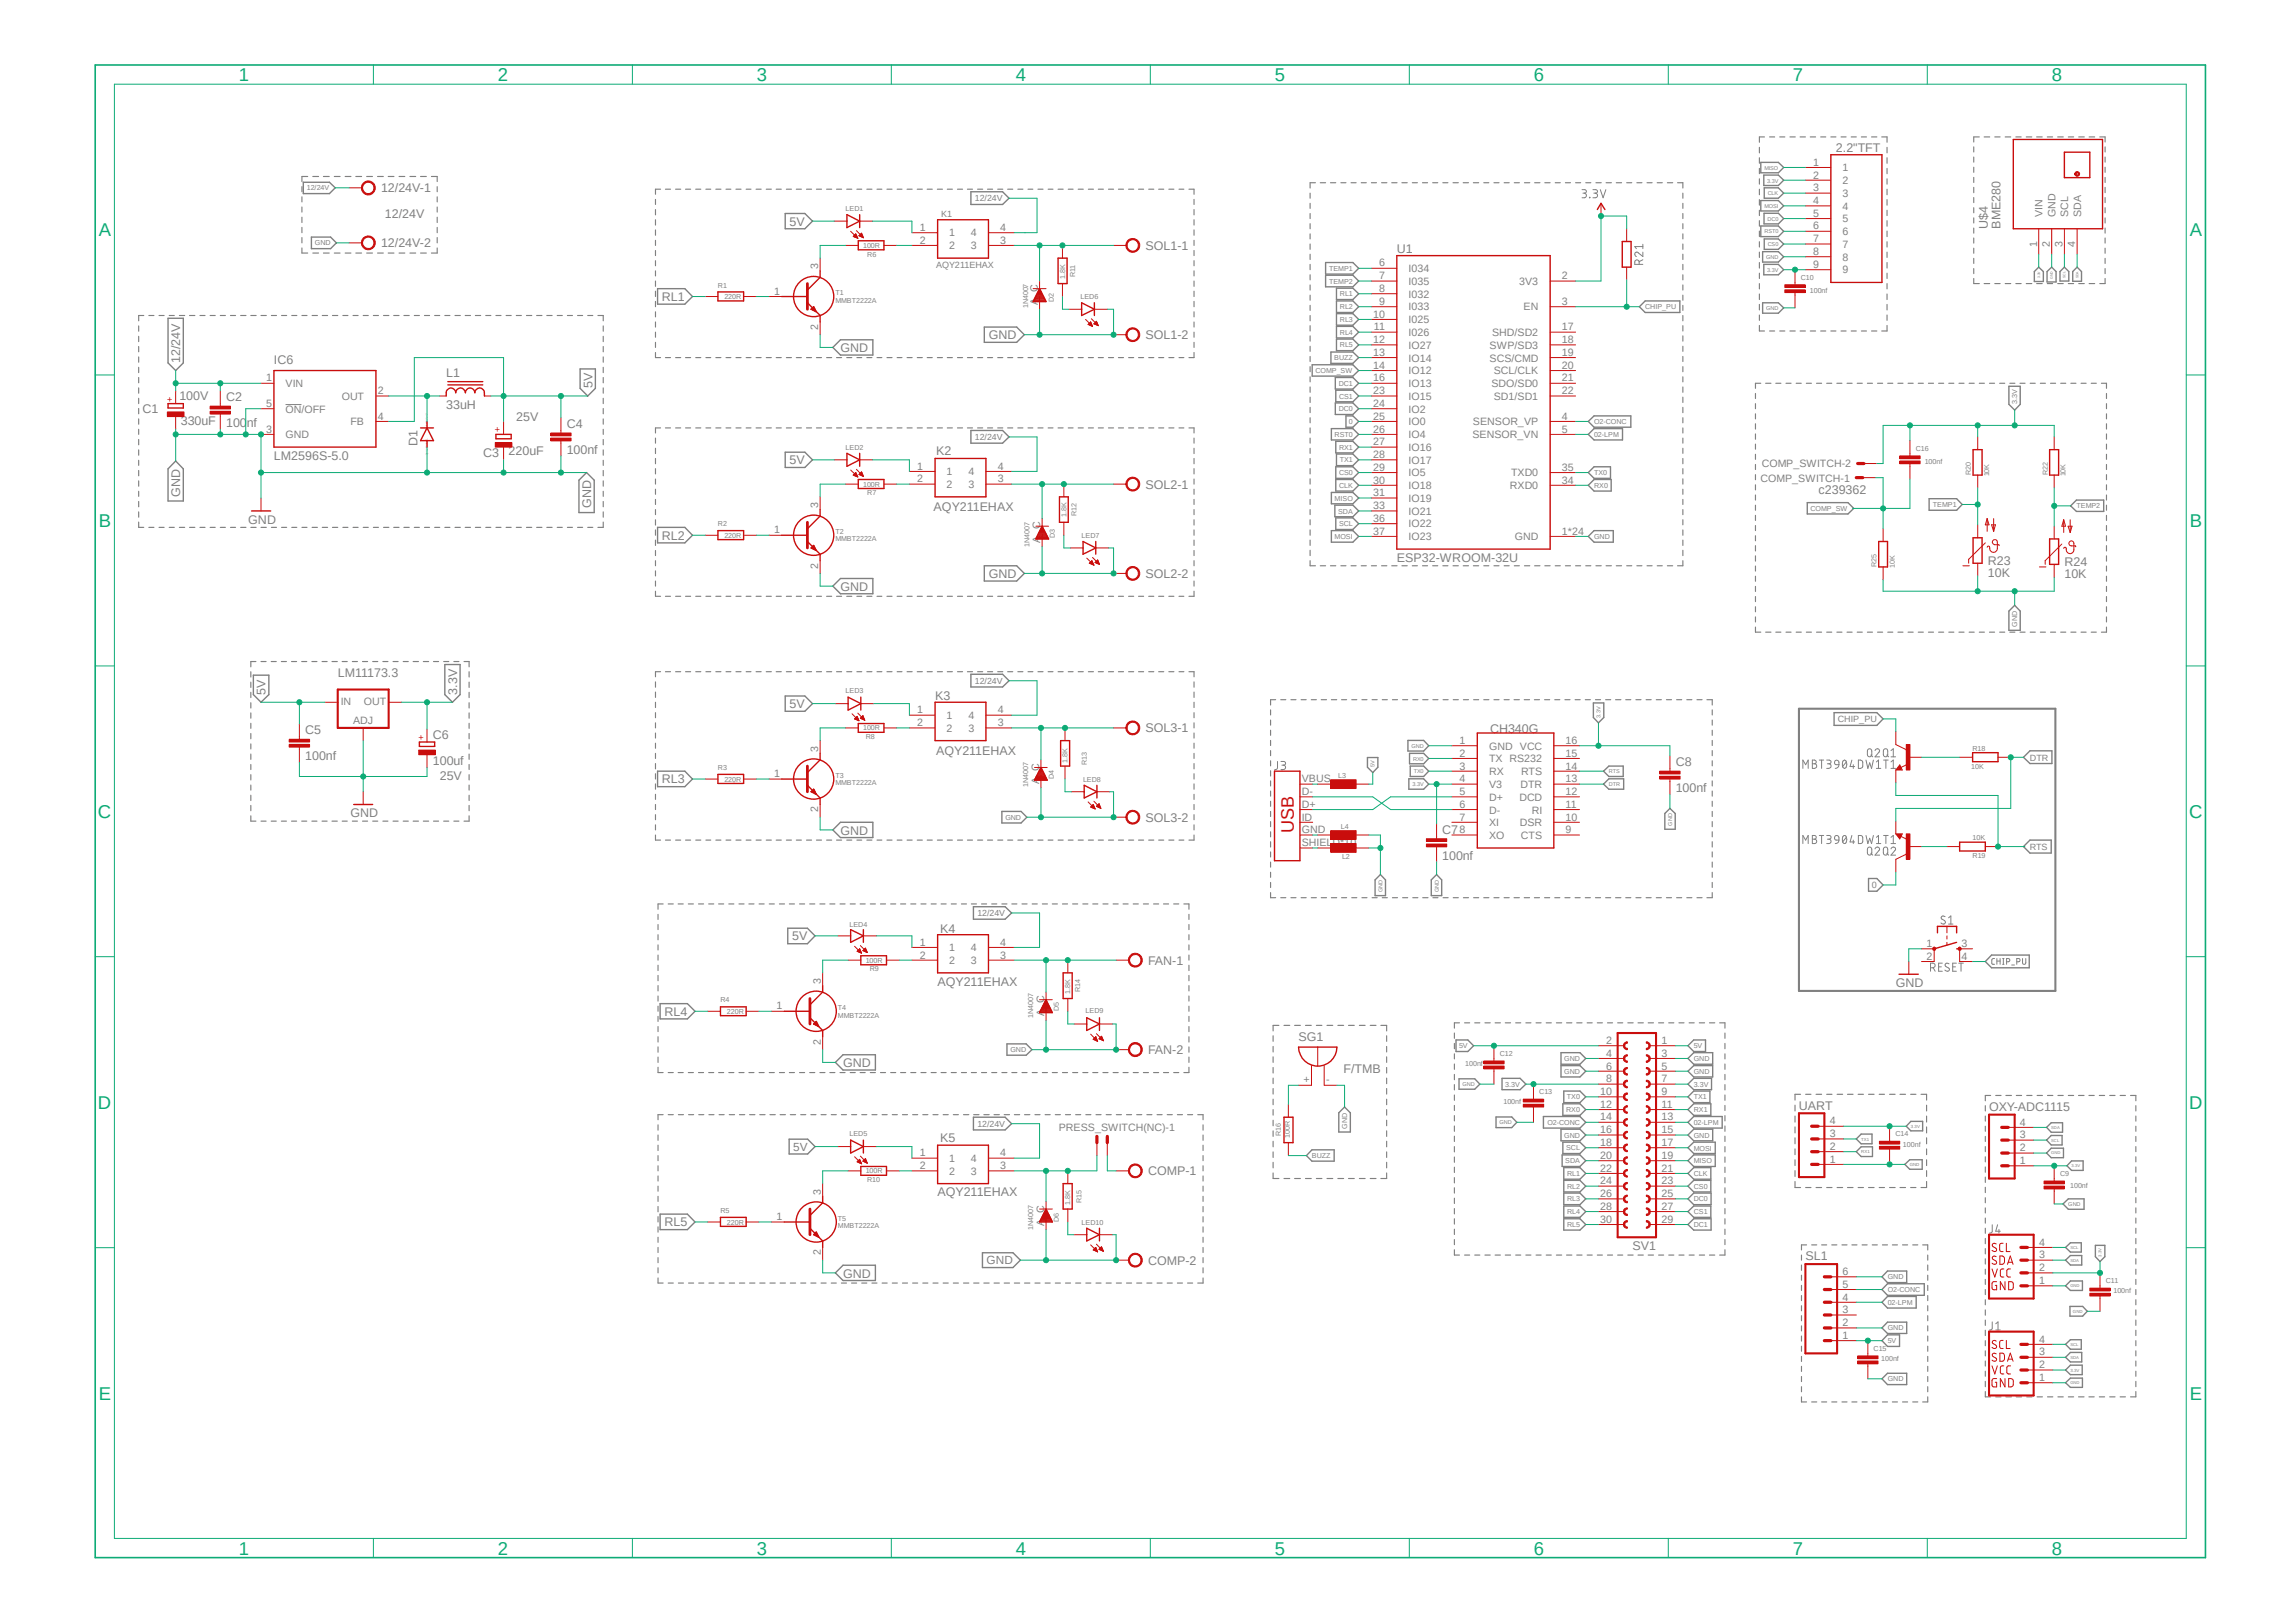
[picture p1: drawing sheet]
<svg xmlns="http://www.w3.org/2000/svg" width="420mm" height="297mm" viewBox="0 0 420 297" stroke-linecap="round" stroke-linejoin="round" font-family="sans-serif">
<defs><g id="words">
<g font-size="3.4" fill="#0dab76">
<text x="43.7" y="14.8">1</text>
<text x="91.1" y="14.8">2</text>
<text x="138.5" y="14.8">3</text>
<text x="186" y="14.8">4</text>
<text x="233.4" y="14.8">5</text>
<text x="280.8" y="14.8">6</text>
<text x="328.2" y="14.8">7</text>
<text x="375.6" y="14.8">8</text>
<text x="18.1" y="43.2">A</text>
<text x="400.9" y="43.2">A</text>
<text x="18.1" y="96.4">B</text>
<text x="400.9" y="96.4">B</text>
<text x="17.9" y="149.7">C</text>
<text x="400.8" y="149.7">C</text>
<text x="17.9" y="202.9">D</text>
<text x="400.8" y="202.9">D</text>
<text x="18.1" y="256.2">E</text>
<text x="400.9" y="256.2">E</text>
<text x="43.7" y="284.5">1</text>
<text x="91.1" y="284.5">2</text>
<text x="138.5" y="284.5">3</text>
<text x="186" y="284.5">4</text>
<text x="233.4" y="284.5">5</text>
<text x="280.8" y="284.5">6</text>
<text x="328.2" y="284.5">7</text>
<text x="375.6" y="284.5">8</text>
</g>
<text font-size="3.3" fill="#c90d0c" x="236.8" y="152.5" transform="rotate(-90 236.8 152.5)">USB</text>
<g font-size="2.3" fill="#808080">
<text x="336.1" y="27.7">2.2&quot;TFT</text>
<text x="69.8" y="35.2">12/24V-1</text>
<text x="70.5" y="39.9">12/24V</text>
<text x="144.6" y="41.3">5V</text>
<text x="363.9" y="41.9" transform="rotate(-90 363.9 41.9)">U$4</text>
<text x="366.3" y="41.9" transform="rotate(-90 366.3 41.9)">BME280</text>
<text x="69.8" y="45.3">12/24V-2</text>
<text x="209.7" y="45.7">SOL1-1</text>
<text x="255.7" y="46.3">U1</text>
<text x="121.2" y="55.1">RL1</text>
<text x="153.9" y="64.4">GND</text>
<text x="181" y="62.1">GND</text>
<text x="209.7" y="62.1">SOL1-2</text>
<text x="33" y="66.4" transform="rotate(-90 33 66.4)">12/24V</text>
<text x="50.2" y="66.6">IC6</text>
<text x="81.7" y="69">L1</text>
<text x="108.4" y="71.1" transform="rotate(-90 108.4 71.1)">5V</text>
<text x="26.1" y="75.6">C1</text>
<text x="32.8" y="73.2">100V</text>
<text x="33.1" y="77.7">330uF</text>
<text x="41.4" y="73.4">C2</text>
<text x="81.7" y="74.8">33uH</text>
<text x="94.5" y="77.1">25V</text>
<text x="41.4" y="78.1">100nf</text>
<text x="76.4" y="81.6" transform="rotate(-90 76.4 81.6)">D1</text>
<text x="88.5" y="83.6">C3</text>
<text x="93.1" y="83.4">220uF</text>
<text x="103.7" y="83">100nf</text>
<text x="103.7" y="78.4">C4</text>
<text x="171.4" y="83.3">K2</text>
<text x="50.2" y="84.2">LM2596S-5.0</text>
<text x="144.6" y="85">5V</text>
<text x="209.7" y="89.4">SOL2-1</text>
<text x="33" y="90.9" transform="rotate(-90 33 90.9)">GND</text>
<text x="45.5" y="95.8">GND</text>
<text x="108.2" y="93" transform="rotate(-90 108.2 93)">GND</text>
<text x="170.9" y="93.6">AQY211EHAX</text>
<text x="332.9" y="90.4">c239362</text>
<text x="121.2" y="98.8">RL2</text>
<text x="181" y="105.8">GND</text>
<text x="209.7" y="105.7">SOL2-2</text>
<text x="255.7" y="102.9">ESP32-WROOM-32U</text>
<text x="363.9" y="105.5">10K</text>
<text x="363.9" y="103.3">R23</text>
<text x="377.9" y="105.7">10K</text>
<text x="377.9" y="103.6">R24</text>
<text x="153.9" y="108.1">GND</text>
<text x="61.8" y="123.9">LM11173.3</text>
<text x="48.6" y="127.1" transform="rotate(-90 48.6 127.1)">5V</text>
<text x="83.7" y="127.1" transform="rotate(-90 83.7 127.1)">3.3V</text>
<text x="144.6" y="129.6">5V</text>
<text x="171.2" y="128.2">K3</text>
<text x="55.9" y="134.4">C5</text>
<text x="79.2" y="135.3">C6</text>
<text x="209.7" y="134">SOL3-1</text>
<text x="272.8" y="134.2">CH340G</text>
<text x="55.9" y="139.1">100nf</text>
<text x="79.2" y="140">100uf</text>
<text x="80.5" y="142.8">25V</text>
<text x="121.2" y="143.4">RL3</text>
<text x="171.4" y="138.2">AQY211EHAX</text>
<text x="306.8" y="140.3">C8</text>
<text x="64.2" y="149.6">GND</text>
<text x="306.8" y="144.9">100nf</text>
<text x="153.9" y="152.7">GND</text>
<text x="209.7" y="150.4">SOL3-2</text>
<text x="264" y="152.6">C7</text>
<text x="264" y="157.3">100nf</text>
<text x="145" y="172.1">5V</text>
<text x="172.1" y="170.7">K4</text>
<text x="210.2" y="176.6">FAN-1</text>
<text x="121.7" y="185.9">RL4</text>
<text x="171.7" y="180.5">AQY211EHAX</text>
<text x="347.1" y="180.6">GND</text>
<text x="237.7" y="190.5">SG1</text>
<text x="154.3" y="195.2">GND</text>
<text x="210.2" y="192.9">FAN-2</text>
<text x="245.9" y="196.3">F/TMB</text>
<text x="329.3" y="203.1">UART</text>
<text x="364.1" y="203.3">OXY-ADC1115</text>
<text x="172.1" y="209">K5</text>
<text x="210.2" y="215.1">COMP-1</text>
<text x="171.7" y="218.8">AQY211EHAX</text>
<text x="121.7" y="224.5">RL5</text>
<text x="154.3" y="233.8">GND</text>
<text x="210.2" y="231.4">COMP-2</text>
<text x="298.9" y="228.8">SV1</text>
<text x="330.5" y="230.6">SL1</text>
</g>
<g font-size="2.2" fill="#808080">
<text x="145.2" y="210.6">5V</text>
<text x="180.6" y="231.4">GND</text>
</g>
<g font-size="1.9" fill="#808080">
<text x="331.9" y="30.3">1</text>
<text x="331.9" y="32.7">2</text>
<text x="331.9" y="35">3</text>
<text x="337.3" y="31.4">1</text>
<text x="337.3" y="33.7">2</text>
<text x="331.9" y="37.3">4</text>
<text x="331.9" y="39.7">5</text>
<text x="331.9" y="42">6</text>
<text x="337.3" y="36">3</text>
<text x="337.3" y="38.4">4</text>
<text x="337.3" y="40.7">5</text>
<text x="374" y="39.7" transform="rotate(-90 374 39.7)">VIN</text>
<text x="376.3" y="39.7" transform="rotate(-90 376.3 39.7)">GND</text>
<text x="378.6" y="39.7" transform="rotate(-90 378.6 39.7)">SCL</text>
<text x="381" y="39.7" transform="rotate(-90 381 39.7)">SDA</text>
<text x="168.4" y="44.6">2</text>
<text x="168.4" y="42.2">1</text>
<text x="173.8" y="45.6">2</text>
<text x="173.8" y="43.3">1</text>
<text x="177.7" y="45.6">3</text>
<text x="177.7" y="43.3">4</text>
<text x="183.1" y="44.6">3</text>
<text x="183.1" y="42.2">4</text>
<text x="331.9" y="44.4">7</text>
<text x="331.9" y="46.7">8</text>
<text x="337.3" y="43.1">6</text>
<text x="337.3" y="45.4">7</text>
<text x="337.3" y="47.7">8</text>
<text x="372.9" y="45.1" transform="rotate(-90 372.9 45.1)">1</text>
<text x="375.3" y="45.1" transform="rotate(-90 375.3 45.1)">2</text>
<text x="377.6" y="45.1" transform="rotate(-90 377.6 45.1)">3</text>
<text x="379.9" y="45.1" transform="rotate(-90 379.9 45.1)">4</text>
<text x="141.7" y="53.9">1</text>
<text x="149.8" y="49.2" transform="rotate(-90 149.8 49.2)">3</text>
<text x="190" y="53.5" transform="rotate(-90 190 53.5)">C</text>
<text x="252.5" y="48.8">6</text>
<text x="252.5" y="51.1">7</text>
<text x="252.5" y="53.5">8</text>
<text x="257.9" y="49.8">I034</text>
<text x="257.9" y="52.2">I035</text>
<text x="278.1" y="52.2">3V3</text>
<text x="286" y="51.1">2</text>
<text x="331.9" y="49">9</text>
<text x="337.3" y="50">9</text>
<text x="190" y="55.9" transform="rotate(-90 190 55.9)">A</text>
<text x="251.4" y="58.1">10</text>
<text x="252.5" y="55.8">9</text>
<text x="257.9" y="56.8">I033</text>
<text x="257.9" y="54.5">I032</text>
<text x="257.9" y="59.1">I025</text>
<text x="278.9" y="56.8">EN</text>
<text x="286" y="55.8">3</text>
<text x="149.8" y="60.4" transform="rotate(-90 149.8 60.4)">2</text>
<text x="251.4" y="62.8">12</text>
<text x="251.4" y="65.2">13</text>
<text x="251.5" y="60.5">11</text>
<text x="257.9" y="61.5">I026</text>
<text x="257.9" y="63.8">IO27</text>
<text x="272.7" y="63.8">SWP/SD3</text>
<text x="273.2" y="61.5">SHD/SD2</text>
<text x="286" y="60.5">17</text>
<text x="286" y="62.8">18</text>
<text x="286" y="65.2">19</text>
<text x="48.7" y="69.8">1</text>
<text x="52.3" y="70.8">VIN</text>
<text x="251.4" y="67.5">14</text>
<text x="251.4" y="69.8">16</text>
<text x="257.9" y="66.2">IO14</text>
<text x="257.9" y="68.5">IO12</text>
<text x="257.9" y="70.8">IO13</text>
<text x="272.7" y="66.2">SCS/CMD</text>
<text x="273" y="70.8">SDO/SD0</text>
<text x="273.5" y="68.5">SCL/CLK</text>
<text x="286" y="67.5">20</text>
<text x="286" y="69.8">21</text>
<text x="48.7" y="74.5">5</text>
<text x="52.3" y="75.5">ON/OFF</text>
<text x="62.6" y="73.2">OUT</text>
<text x="64.2" y="77.9">FB</text>
<text x="69.2" y="72.1">2</text>
<text x="69.2" y="76.8">4</text>
<text x="251.4" y="72.1">23</text>
<text x="251.4" y="74.5">24</text>
<text x="251.4" y="76.8">25</text>
<text x="257.9" y="73.2">IO15</text>
<text x="257.9" y="75.5">IO2</text>
<text x="257.9" y="77.9">IO0</text>
<text x="269.7" y="77.9">SENSOR_VP</text>
<text x="273.5" y="73.2">SD1/SD1</text>
<text x="286" y="76.8">4</text>
<text x="286" y="72.1">22</text>
<text x="48.7" y="79.2">3</text>
<text x="52.3" y="80.2">GND</text>
<text x="251.4" y="79.2">26</text>
<text x="251.4" y="81.5">27</text>
<text x="251.4" y="83.8">28</text>
<text x="257.9" y="80.2">IO4</text>
<text x="257.9" y="82.5">IO16</text>
<text x="269.6" y="80.2">SENSOR_VN</text>
<text x="286" y="79.2">5</text>
<text x="167.9" y="88.3">2</text>
<text x="167.9" y="85.9">1</text>
<text x="173.3" y="89.3">2</text>
<text x="173.3" y="87">1</text>
<text x="177.3" y="89.3">3</text>
<text x="177.3" y="87">4</text>
<text x="182.7" y="88.3">3</text>
<text x="182.7" y="85.9">4</text>
<text x="251.4" y="86.1">29</text>
<text x="251.4" y="88.5">30</text>
<text x="257.9" y="84.9">IO17</text>
<text x="257.9" y="87.2">IO5</text>
<text x="257.9" y="89.5">IO18</text>
<text x="276.4" y="89.5">RXD0</text>
<text x="276.6" y="87.2">TXD0</text>
<text x="286" y="88.5">34</text>
<text x="286" y="86.1">35</text>
<text x="322.3" y="88.1">COMP_SWITCH-1</text>
<text x="322.5" y="85.6">COMP_SWITCH-2</text>
<text x="149.8" y="92.9" transform="rotate(-90 149.8 92.9)">3</text>
<text x="251.4" y="90.8">31</text>
<text x="251.4" y="93.2">33</text>
<text x="251.4" y="95.5">36</text>
<text x="257.9" y="91.9">IO19</text>
<text x="257.9" y="94.2">IO21</text>
<text x="141.7" y="97.6">1</text>
<text x="190.4" y="99.4" transform="rotate(-90 190.4 99.4)">A</text>
<text x="190.4" y="96.9" transform="rotate(-90 190.4 96.9)">C</text>
<text x="251.4" y="97.8">37</text>
<text x="257.9" y="96.5">IO22</text>
<text x="257.9" y="98.9">IO23</text>
<text x="277.3" y="98.9">GND</text>
<text x="286" y="97.8">1*24</text>
<text x="149.8" y="104.1" transform="rotate(-90 149.8 104.1)">2</text>
<text x="62.4" y="129.1">IN</text>
<text x="66.6" y="129.1">OUT</text>
<text x="167.9" y="130.6">1</text>
<text x="173.3" y="131.6">1</text>
<text x="177.3" y="131.6">4</text>
<text x="182.7" y="130.6">4</text>
<text x="64.6" y="132.5">ADJ</text>
<text x="149.8" y="137.6" transform="rotate(-90 149.8 137.6)">3</text>
<text x="167.9" y="132.9">2</text>
<text x="173.3" y="133.9">2</text>
<text x="177.3" y="133.9">3</text>
<text x="182.7" y="132.9">3</text>
<text x="267.2" y="136.1">1</text>
<text x="272.6" y="137.2">GND VCC</text>
<text x="286.6" y="136.1">16</text>
<text x="141.7" y="142.2">1</text>
<text x="190.2" y="143.5" transform="rotate(-90 190.2 143.5)">A</text>
<text x="190.2" y="141.1" transform="rotate(-90 190.2 141.1)">C</text>
<text x="238.3" y="143.2">VBUS</text>
<text x="267.2" y="138.5">2</text>
<text x="267.2" y="140.8">3</text>
<text x="267.2" y="143.2">4</text>
<text x="272.6" y="139.5">TX RS232</text>
<text x="272.6" y="141.9">RX</text>
<text x="278.5" y="141.9">RTS</text>
<text x="286.6" y="143.2">13</text>
<text x="286.6" y="140.8">14</text>
<text x="286.6" y="138.5">15</text>
<text x="149.8" y="148.7" transform="rotate(-90 149.8 148.7)">2</text>
<text x="238.3" y="147.8">D+</text>
<text x="238.3" y="145.5">D-</text>
<text x="267.2" y="145.5">5</text>
<text x="267.2" y="147.8">6</text>
<text x="272.6" y="144.2">V3</text>
<text x="272.6" y="146.5">D+</text>
<text x="272.6" y="148.9">D-</text>
<text x="278.2" y="146.5">DCD</text>
<text x="278.4" y="144.2">DTR</text>
<text x="280.4" y="148.9">RI</text>
<text x="286.6" y="147.8">11</text>
<text x="286.6" y="145.5">12</text>
<text x="238.3" y="152.5">GND</text>
<text x="238.3" y="150.2">ID</text>
<text x="238.3" y="154.9">SHIELD*10</text>
<text x="267.2" y="150.2">7</text>
<text x="267.2" y="152.5">8</text>
<text x="272.6" y="151.2">XI</text>
<text x="272.6" y="153.5">XO</text>
<text x="278.2" y="151.2">DSR</text>
<text x="278.5" y="153.5">CTS</text>
<text x="286.6" y="152.5">9</text>
<text x="286.6" y="150.2">10</text>
<text x="168.4" y="173.1">1</text>
<text x="183.1" y="173.1">4</text>
<text x="352.7" y="173.3">1</text>
<text x="359.1" y="173.3">3</text>
<text x="168.4" y="175.4">2</text>
<text x="173.8" y="176.4">2</text>
<text x="173.8" y="174.1">1</text>
<text x="177.7" y="176.4">3</text>
<text x="177.7" y="174.1">4</text>
<text x="183.1" y="175.4">3</text>
<text x="352.7" y="175.6">2</text>
<text x="359.1" y="175.6">4</text>
<text x="142.2" y="184.7">1</text>
<text x="150.3" y="180.1" transform="rotate(-90 150.3 180.1)">3</text>
<text x="191.2" y="183.6" transform="rotate(-90 191.2 183.6)">C</text>
<text x="150.3" y="191.2" transform="rotate(-90 150.3 191.2)">2</text>
<text x="191.2" y="186" transform="rotate(-90 191.2 186)">A</text>
<text x="294.1" y="191.1">2</text>
<text x="304.2" y="191.1">1</text>
<text x="294.1" y="193.4">4</text>
<text x="294.1" y="195.7">6</text>
<text x="304.2" y="193.4">3</text>
<text x="304.2" y="195.7">5</text>
<text x="238.6" y="198.3">+</text>
<text x="242.8" y="198.3">-</text>
<text x="293" y="200.4">10</text>
<text x="293" y="202.7">12</text>
<text x="294.1" y="198.1">8</text>
<text x="304.2" y="198.1">7</text>
<text x="304.2" y="200.4">9</text>
<text x="304.2" y="202.7">11</text>
<text x="193.8" y="207.1">PRESS_SWITCH(NC)-1</text>
<text x="293" y="205.1">14</text>
<text x="293" y="207.4">16</text>
<text x="293" y="209.8">18</text>
<text x="304.2" y="205.1">13</text>
<text x="304.2" y="207.4">15</text>
<text x="304.2" y="209.8">17</text>
<text x="335" y="208.1">3</text>
<text x="335" y="205.8">4</text>
<text x="369.8" y="208.4">3</text>
<text x="369.8" y="206">4</text>
<text x="168.4" y="214">2</text>
<text x="168.4" y="211.6">1</text>
<text x="173.8" y="215">2</text>
<text x="173.8" y="212.6">1</text>
<text x="177.7" y="215">3</text>
<text x="177.7" y="212.6">4</text>
<text x="183.1" y="214">3</text>
<text x="183.1" y="211.6">4</text>
<text x="293" y="212.1">20</text>
<text x="293" y="214.4">22</text>
<text x="304.2" y="212.1">19</text>
<text x="304.2" y="214.4">21</text>
<text x="335" y="212.8">1</text>
<text x="335" y="210.4">2</text>
<text x="369.8" y="213">1</text>
<text x="369.8" y="210.7">2</text>
<text x="150.3" y="218.7" transform="rotate(-90 150.3 218.7)">3</text>
<text x="191.2" y="221.9" transform="rotate(-90 191.2 221.9)">C</text>
<text x="293" y="216.7">24</text>
<text x="293" y="219.1">26</text>
<text x="293" y="221.4">28</text>
<text x="304.2" y="216.7">23</text>
<text x="304.2" y="219.1">25</text>
<text x="304.2" y="221.4">27</text>
<text x="142.2" y="223.3">1</text>
<text x="191.2" y="224.3" transform="rotate(-90 191.2 224.3)">A</text>
<text x="293" y="223.8">30</text>
<text x="304.2" y="223.8">29</text>
<text x="373.3" y="228">4</text>
<text x="150.3" y="229.7" transform="rotate(-90 150.3 229.7)">2</text>
<text x="337.3" y="233.3">6</text>
<text x="373.3" y="232.7">2</text>
<text x="373.3" y="230.3">3</text>
<text x="337.3" y="238">4</text>
<text x="337.3" y="235.7">5</text>
<text x="373.3" y="235">1</text>
<text x="337.3" y="245">1</text>
<text x="337.3" y="242.7">2</text>
<text x="337.3" y="240.4">3</text>
<text x="373.3" y="245.7">4</text>
<text x="373.3" y="250.4">2</text>
<text x="373.3" y="248.1">3</text>
<text x="373.3" y="252.7">1</text>
</g>
<g font-size="1.7" fill="#808080">
<text x="172.3" y="39.7">K1</text>
<text x="171.4" y="49">AQY211EHAX</text>
<text x="336.5" y="132.2">CHIP_PU</text>
<text x="371.6" y="139.2">DTR</text>
<text x="371.6" y="155.5">RTS</text>
<text x="342.7" y="162.6">0</text>
</g>
<g font-size="1.7" fill="#c90d0c">
<text x="31.6" y="73.5" transform="rotate(-90 31.6 73.5)">+</text>
<text x="91.6" y="79.1" transform="rotate(-90 91.6 79.1)">+</text>
<text x="77.6" y="135.4" transform="rotate(-90 77.6 135.4)">+</text>
</g>
<g font-size="1.6" fill="#808080">
<text x="178.5" y="36.8">12/24V</text>
<text x="178.5" y="80.5">12/24V</text>
<text x="178.5" y="125.1">12/24V</text>
<text x="178.9" y="167.7">12/24V</text>
<text x="178.9" y="206.2">12/24V</text>
</g>
<g font-size="1.3" fill="#808080">
<text x="56.2" y="34.8">12/24V</text>
<text x="154.8" y="38.6">LED1</text>
<text x="57.6" y="44.9">GND</text>
<text x="158" y="45.4">100R</text>
<text x="158.8" y="47">R6</text>
<text x="131.4" y="52.6">R1</text>
<text x="195" y="51.1" transform="rotate(-90 195 51.1)">1.8K</text>
<text x="196.8" y="50.7" transform="rotate(-90 196.8 50.7)">R11</text>
<text x="243.3" y="49.6">TEMP1</text>
<text x="243.3" y="51.9">TEMP2</text>
<text x="329.7" y="51.2">C10</text>
<text x="331.3" y="53.6">100nf</text>
<text x="132.6" y="54.7">220R</text>
<text x="152.9" y="55.4">MMBT2222A</text>
<text x="152.9" y="54">T1</text>
<text x="188.2" y="56.4" transform="rotate(-90 188.2 56.4)">1N4007</text>
<text x="192.9" y="55.2" transform="rotate(-90 192.9 55.2)">D2</text>
<text x="197.8" y="54.7">LED6</text>
<text x="245.3" y="54.2">RL1</text>
<text x="245.3" y="56.6">RL2</text>
<text x="245.3" y="58.9">RL3</text>
<text x="301.2" y="56.6">CHIP_PU</text>
<text x="244.3" y="65.9">BUZZ</text>
<text x="245.3" y="61.3">RL4</text>
<text x="245.3" y="63.6">RL5</text>
<text x="240.8" y="68.3">COMP_SW</text>
<text x="245.1" y="70.6">DC1</text>
<text x="245.1" y="75.3">DC0</text>
<text x="245.1" y="72.9">CS1</text>
<text x="247" y="77.6">0</text>
<text x="291.8" y="77.6">O2-CONC</text>
<text x="369.3" y="74" transform="rotate(-90 369.3 74)">3.3V</text>
<text x="154.8" y="82.3">LED2</text>
<text x="244.3" y="80">RST0</text>
<text x="245.1" y="82.3">RX1</text>
<text x="291.8" y="80">02-LPM</text>
<text x="350.7" y="82.5">C16</text>
<text x="158" y="89.1">100R</text>
<text x="245.1" y="89.3">CLK</text>
<text x="245.1" y="87">CS0</text>
<text x="245.3" y="84.6">TX1</text>
<text x="291.8" y="87">TX0</text>
<text x="291.8" y="89.3">RX0</text>
<text x="352.4" y="84.9">100nf</text>
<text x="360.8" y="87" transform="rotate(-90 360.8 87)">R20</text>
<text x="364.1" y="87.2" transform="rotate(-90 364.1 87.2)">10K</text>
<text x="374.9" y="87" transform="rotate(-90 374.9 87)">R22</text>
<text x="378.2" y="87.2" transform="rotate(-90 378.2 87.2)">10K</text>
<text x="158.8" y="90.7">R7</text>
<text x="195.2" y="94.6" transform="rotate(-90 195.2 94.6)">1.8K</text>
<text x="197.1" y="94.5" transform="rotate(-90 197.1 94.5)">R12</text>
<text x="244.3" y="91.6">MISO</text>
<text x="245" y="94">SDA</text>
<text x="331.5" y="93.5">COMP_SW</text>
<text x="353.9" y="92.8">TEMP1</text>
<text x="380.1" y="93">TEMP2</text>
<text x="131.4" y="96.3">R2</text>
<text x="132.6" y="98.4">220R</text>
<text x="152.9" y="99.1">MMBT2222A</text>
<text x="152.9" y="97.7">T2</text>
<text x="188.5" y="100.1" transform="rotate(-90 188.5 100.1)">1N4007</text>
<text x="193.1" y="98.4" transform="rotate(-90 193.1 98.4)">D3</text>
<text x="198" y="98.4">LED7</text>
<text x="244.3" y="98.6">MOSI</text>
<text x="245.1" y="96.3">SCL</text>
<text x="291.8" y="98.6">GND</text>
<text x="343.6" y="103.8" transform="rotate(-90 343.6 103.8)">R25</text>
<text x="346.9" y="104" transform="rotate(-90 346.9 104)">10K</text>
<text x="369.3" y="114.7" transform="rotate(-90 369.3 114.7)">GND</text>
<text x="154.8" y="126.9">LED3</text>
<text x="158" y="133.7">100R</text>
<text x="158.5" y="135.3">R8</text>
<text x="361.1" y="137.4">R18</text>
<text x="131.4" y="141">R3</text>
<text x="132.6" y="143">220R</text>
<text x="152.9" y="143.7">MMBT2222A</text>
<text x="152.9" y="142.3">T3</text>
<text x="192.9" y="142.6" transform="rotate(-90 192.9 142.6)">D4</text>
<text x="195.4" y="139.7" transform="rotate(-90 195.4 139.7)">1.8K</text>
<text x="198.3" y="143">LED8</text>
<text x="199" y="140" transform="rotate(-90 199 140)">R13</text>
<text x="245" y="142.3">L3</text>
<text x="360.9" y="140.7">10K</text>
<text x="188.2" y="144.1" transform="rotate(-90 188.2 144.1)">1N4007</text>
<text x="184.1" y="150">GND</text>
<text x="245.5" y="151.7">L4</text>
<text x="361.1" y="153.8">10K</text>
<text x="245.7" y="157.3">L2</text>
<text x="361.1" y="157.1">R19</text>
<text x="155.5" y="169.7">LED4</text>
<text x="158.5" y="176.2">100R</text>
<text x="159.2" y="177.8">R9</text>
<text x="131.9" y="183.5">R4</text>
<text x="133.1" y="185.5">220R</text>
<text x="153.4" y="184.9">T4</text>
<text x="193.8" y="185.1" transform="rotate(-90 193.8 185.1)">D5</text>
<text x="195.9" y="181.9" transform="rotate(-90 195.9 181.9)">1.8K</text>
<text x="197.8" y="181.6" transform="rotate(-90 197.8 181.6)">R14</text>
<text x="198.7" y="185.3">LED9</text>
<text x="153.4" y="186.3">MMBT2222A</text>
<text x="189.1" y="186.4" transform="rotate(-90 189.1 186.4)">1N4007</text>
<text x="267.1" y="191.9">5V</text>
<text x="310.1" y="191.9">5V</text>
<text x="185" y="192.6">GND</text>
<text x="268.3" y="195.2">100nf</text>
<text x="274.6" y="193.3">C12</text>
<text x="286.4" y="196.5">GND</text>
<text x="286.4" y="194.2">GND</text>
<text x="310.1" y="196.5">GND</text>
<text x="310.1" y="194.2">GND</text>
<text x="275.2" y="202.1">100nf</text>
<text x="275.6" y="198.9">3.3V</text>
<text x="281.8" y="200.3">C13</text>
<text x="286.7" y="203.5">RX0</text>
<text x="286.8" y="201.2">TX0</text>
<text x="310.1" y="198.9">3.3V</text>
<text x="310.1" y="203.5">RX1</text>
<text x="310.1" y="201.2">TX1</text>
<text x="155.5" y="208">LED5</text>
<text x="234.5" y="208" transform="rotate(-90 234.5 208)">R16</text>
<text x="236.1" y="208.2" transform="rotate(-90 236.1 208.2)">100R</text>
<text x="246.6" y="206.5" transform="rotate(-90 246.6 206.5)">GND</text>
<text x="283.3" y="205.9">O2-CONC</text>
<text x="286.4" y="208.2">GND</text>
<text x="310.1" y="208.2">GND</text>
<text x="310.1" y="205.9">02-LPM</text>
<text x="347" y="208">C14</text>
<text x="348.4" y="209.9">100nf</text>
<text x="158.5" y="214.8">100R</text>
<text x="240.2" y="212">BUZZ</text>
<text x="286.5" y="212.9">SDA</text>
<text x="286.7" y="210.5">SCL</text>
<text x="286.9" y="215.2">RL1</text>
<text x="310.1" y="210.6">MOSI</text>
<text x="310.1" y="212.9">MISO</text>
<text x="310.1" y="215.2">CLK</text>
<text x="377.1" y="215.2">C9</text>
<text x="158.7" y="216.4">R10</text>
<text x="195.9" y="220.5" transform="rotate(-90 195.9 220.5)">1.8K</text>
<text x="198" y="220.2" transform="rotate(-90 198 220.2)">R15</text>
<text x="286.9" y="217.6">RL2</text>
<text x="286.9" y="219.9">RL3</text>
<text x="310.1" y="217.6">CS0</text>
<text x="310.1" y="219.9">DC0</text>
<text x="379" y="217.3">100nf</text>
<text x="131.9" y="222">R5</text>
<text x="133.1" y="224.1">220R</text>
<text x="153.4" y="224.8">MMBT2222A</text>
<text x="153.4" y="223.4">T5</text>
<text x="189.1" y="225.1" transform="rotate(-90 189.1 225.1)">1N4007</text>
<text x="193.8" y="223.6" transform="rotate(-90 193.8 223.6)">D6</text>
<text x="198" y="224.1">LED10</text>
<text x="286.9" y="222.2">RL4</text>
<text x="286.9" y="224.6">RL5</text>
<text x="310.1" y="224.6">DC1</text>
<text x="310.1" y="222.2">CS1</text>
<text x="345.6" y="234.1">GND</text>
<text x="345.6" y="238.8">02-LPM</text>
<text x="345.6" y="236.5">O2-CONC</text>
<text x="385.5" y="234.9">C11</text>
<text x="386.9" y="236.7">100nf</text>
<text x="345.6" y="243.5">GND</text>
<text x="345.6" y="245.8">5V</text>
<text x="343" y="247.3">C15</text>
<text x="344.4" y="249.1">100nf</text>
<text x="345.6" y="252.8">GND</text>
</g>
<g font-size="1" fill="#808080">
<text x="323" y="31">MISO</text>
<text x="323.5" y="33.4">3.3V</text>
<text x="323.6" y="35.7">CLK</text>
<text x="323" y="38.1">MOSI</text>
<text x="323.6" y="40.4">DC0</text>
<text x="323" y="42.7">RST0</text>
<text x="323.3" y="47.4">GND</text>
<text x="323.6" y="45">CS0</text>
<text x="323.5" y="49.7">3.3V</text>
<text x="323.3" y="56.7">GND</text>
<text x="293" y="131.3" transform="rotate(-90 293 131.3)">3.3V</text>
<text x="258.4" y="136.9">GND</text>
<text x="251.7" y="140.4" transform="rotate(-90 251.7 140.4)">5V</text>
<text x="258.6" y="143.9">3.3V</text>
<text x="258.7" y="139.2">RX0</text>
<text x="258.9" y="141.6">TX0</text>
<text x="294.5" y="143.9">DTR</text>
<text x="294.5" y="141.5">RTS</text>
<text x="306.1" y="151.1" transform="rotate(-90 306.1 151.1)">GND</text>
<text x="253.1" y="163.3" transform="rotate(-90 253.1 163.3)">GND</text>
<text x="263.4" y="163.3" transform="rotate(-90 263.4 163.3)">GND</text>
<text x="267.7" y="198.8">GND</text>
<text x="274.5" y="205.8">GND</text>
<text x="378.7" y="220.7">GND</text>
</g>
<g font-size=".8" fill="#808080">
<text x="340.7" y="208.7">TX1</text>
<text x="349.8" y="206.4">3.3V</text>
<text x="375.5" y="209">SCL</text>
<text x="375.5" y="206.6">SDA</text>
<text x="340.7" y="211.1">RX1</text>
<text x="349.6" y="213.4">GND</text>
<text x="375.5" y="211.3">GND</text>
<text x="379.3" y="213.6">3.3V</text>
<text x="379" y="228.6">SCL</text>
<text x="379" y="230.9">SDA</text>
<text x="384.8" y="230" transform="rotate(-90 384.8 230)">3.3V</text>
<text x="379" y="235.6">GND</text>
<text x="379.5" y="240.3">GND</text>
<text x="379" y="251">3.3V</text>
<text x="379" y="246.3">SCL</text>
<text x="379" y="248.7">SDA</text>
<text x="379" y="253.4">GND</text>
</g>
<g font-size=".6" fill="#808080">
<text x="373.5" y="50.9" transform="rotate(-90 373.5 50.9)">3.3V</text>
<text x="375.8" y="51.1" transform="rotate(-90 375.8 51.1)">GND</text>
<text x="378.2" y="50.9" transform="rotate(-90 378.2 50.9)">SCL</text>
<text x="380.5" y="51" transform="rotate(-90 380.5 51)">SDA</text>
</g>
<g font-size=".5" fill="#ffba08">
<text x="78.3" y="83.4" transform="rotate(-90 78.3 83.4)">SpiceOrder 1</text>
<text x="78.3" y="78.7" transform="rotate(-90 78.3 78.7)">SpiceOrder 2</text>
</g>
</g></defs>
<path d="M17.1 11.6l387 273.8M404.1 11.6l-387 273.8" fill="none" stroke="#fff" stroke-width=".18"/>
<g fill="none" stroke="#808080" stroke-width=".21">
<path d="M55.3 34.2v.9M55.3 36v1M55.3 37.9v.9M55.3 39.8v.9M56.3 32.3h-1v.9M57.3 32.3h1M59.2 32.3h1.1M61.2 32.3h1.1M63.2 32.3h1.1M65.1 32.3h1.1M67.1 32.3h1.1M69.1 32.3h1.1"/>
<path d="M71.1 32.3h1M73.1 32.3h1M75 32.3h1.1M77 32.3h1.1M79 32.3h1v.9M80 34.2v.9M80 36v1M80 37.9v.9M80 39.8v.9M120 36.5v.9M120 38.4v.9M120.9 34.6h-.9v1"/>
<path d="M121.8 34.6h1M123.7 34.6h.9M125.5 34.6h.9M127.4 34.6h.9M129.2 34.6h.9M131.1 34.6h.9M132.9 34.6h.9M134.7 34.6h1M136.6 34.6h.9M138.4 34.6h.9M140.3 34.6h.9M142.1 34.6h.9"/>
<path d="M144 34.6h.9M145.8 34.6h.9M147.6 34.6h1M149.5 34.6h.9M151.3 34.6h1M153.2 34.6h.9M155 34.6h.9M156.9 34.6h.9M158.7 34.6h.9M160.6 34.6h.8M162.4 34.6h.9M164.2 34.6h.9"/>
<path d="M166.1 34.6h.9M167.9 34.6h1M169.7 34.6h1M171.6 34.6h.9M173.4 34.6h1M175.3 34.6h.9M177.1 34.6h.9M179 34.6h.9M180.8 34.6h.9M182.7 34.6h.9M184.5 34.6h.9M186.3 34.6h1"/>
<path d="M188.2 34.6h.9M190 34.6h1M191.9 34.6h.9M193.7 34.6h.9M195.6 34.6h.9M197.4 34.6h.9M199.3 34.6h.9M201.1 34.6h.9M202.9 34.6h1M204.8 34.6h.9M206.6 34.6h.9M208.4 34.6h1"/>
<path d="M210.3 34.6h.9M212.1 34.6h1M214 34.6h.9M215.8 34.6h.9M217.7 34.6h.9v1M218.6 36.5v.9M218.6 38.4v.9M239.8 35.3v1M239.8 37.2v.9M239.8 39.1v.9M240.8 33.4h-1v1M241.7 33.4h1"/>
<path d="M243.6 33.4h.9M245.5 33.4h.9M247.3 33.4h1M249.2 33.4h.9M251.1 33.4h.9M252.9 33.4h1M254.8 33.4h1M256.7 33.4h.9M258.6 33.4h.9M260.4 33.4h1M262.3 33.4h.9M264.1 33.4h1"/>
<path d="M266 33.4h1M267.9 33.4h.9M269.7 33.4h1M271.6 33.4h1M273.5 33.4h.9M275.4 33.4h.9M277.2 33.4h1M279.1 33.4h1M281 33.4h.9M282.8 33.4h1M284.7 33.4h1M286.6 33.4h.9"/>
<path d="M288.4 33.4h1M290.3 33.4h.9M292.2 33.4h.9M294 33.4h1M295.9 33.4h1M297.8 33.4h.9M299.7 33.4h.9M301.5 33.4h1M303.4 33.4h.9M305.3 33.4h.9M307.1 33.4h1v1M308.1 35.3v1"/>
<path d="M308.1 37.2v.9M308.1 39.1v.9M322.1 27v1M322.1 28.9v1M322.1 30.8v1M322.1 32.7v1M322.1 34.6v1M322.1 36.5v1M322.1 38.5v1M323 25.1h-.9v.9M324 25.1h.9M325.8 25.1h1"/>
<path d="M327.7 25.1h1M329.6 25.1h.9M331.4 25.1h1M333.3 25.1h1M335.2 25.1h.9M337 25.1h1M338.9 25.1h.9M340.8 25.1h.9M342.6 25.1h1M344.5 25.1h1v.9M345.5 27v1M345.5 28.9v1"/>
<path d="M345.5 30.8v1M345.5 32.7v1M345.5 34.6v1M345.5 36.5v1M345.5 38.5v1M361.3 26.9v.9M361.3 28.7v1M361.3 30.6v.9M361.3 32.5v.9M361.3 34.3v1M361.3 36.2v.9M361.3 38v.9"/>
<path d="M361.3 39.9v.9M362.4 25.1h-1.1v.9M363.3 25.1h1M365.2 25.1h1M367.1 25.1h1M369.1 25.1h.9M371 25.1h1M372.9 25.1h1M374.8 25.1h1M376.7 25.1h1M378.7 25.1h.9M380.6 25.1h1"/>
<path d="M382.5 25.1h1M384.4 25.1h1v.9M385.4 26.9v.9M385.4 28.7v1M385.4 30.6v.9M385.4 32.5v.9M385.4 34.3v1M385.4 36.2v.9M385.4 38v.9M385.4 39.9v.9M25.4 59.6v1M26.3 57.7h-.9v1"/>
<path d="M27.3 57.7h.9M29.1 57.7h.9M31 57.7h.9M32.8 57.7h1M34.7 57.7h1M36.6 57.7h.9M38.5 57.7h.9M40.3 57.7h1M42.2 57.7h.9M44.1 57.7h.9M45.9 57.7h1M47.8 57.7h1"/>
<path d="M49.7 57.7h.9M51.6 57.7h.9M53.4 57.7h.9M55.3 41.6v1M55.3 43.5v.9M55.3 45.4v.9h1M55.3 57.7h.9M57.1 57.7h1M57.3 46.3h1M59 57.7h1M59.2 46.3h1.1M60.9 57.7h.9"/>
<path d="M61.2 46.3h1.1M62.8 57.7h.9M63.2 46.3h1.1M64.6 57.7h1M65.1 46.3h1.1M66.5 57.7h.9M67.1 46.3h1.1M68.4 57.7h.9M69.1 46.3h1.1M70.2 57.7h1M71.1 46.3h1M72.1 57.7h1"/>
<path d="M73.1 46.3h1M73.9 57.7h1M75 46.3h1.1M75.8 57.7h1M77 46.3h1.1M77.7 57.7h.9M79.6 57.7h.9M80 41.6v1M80 43.5v.9M80 45.4v.9h-1M81.4 57.7h1M83.3 57.7h1"/>
<path d="M85.2 57.7h.9M87 57.7h1M88.9 57.7h1M90.8 57.7h.9M92.7 57.7h.9M94.5 57.7h1M96.4 57.7h1M98.2 57.7h1M100.1 57.7h1M102 57.7h.9M103.9 57.7h.9M105.7 57.7h1"/>
<path d="M107.6 57.7h.9M109.5 57.7h.9v1M110.4 59.6v1M120 40.2v1M120 42.1v1M120 44v.9M120 45.8v1M120 47.7v.9M120 49.6v.9M120 51.4v1M120 53.3v1M120 55.2v.9"/>
<path d="M120 57.1v.9M120 58.9v1M218.6 40.2v1M218.6 42.1v1M218.6 44v.9M218.6 45.8v1M218.6 47.7v.9M218.6 49.6v.9M218.6 51.4v1M218.6 53.3v1M218.6 55.2v.9M218.6 57.1v.9"/>
<path d="M218.6 58.9v1M239.8 40.9v1M239.8 42.8v.9M239.8 44.7v.9M239.8 46.5v1M239.8 48.4v1M239.8 50.3v.9M239.8 52.2v.9M239.8 54v.9M239.8 55.9v.9M239.8 57.7v1M239.8 59.6v1"/>
<path d="M308.1 40.9v1M308.1 42.8v.9M308.1 44.7v.9M308.1 46.5v1M308.1 48.4v1M308.1 50.3v.9M308.1 52.2v.9M308.1 54v.9M308.1 55.9v.9M308.1 57.7v1M308.1 59.6v1M322.1 40.4v1"/>
<path d="M322.1 42.3v1M322.1 44.2v1M322.1 46.1v1M322.1 48v1.1M322.1 50v1M322.1 51.9v1M322.1 53.8v1M322.1 55.7v1M322.1 57.7v.9M322.1 59.6v1h.9M345.5 40.4v1M345.5 42.3v1"/>
<path d="M345.5 44.2v1M345.5 46.1v1M345.5 48v1.1M345.5 50v1M345.5 51.9v1M345.5 53.8v1M345.5 55.7v1M345.5 57.7v.9M345.5 59.6v1h-1M361.3 41.7v1M361.3 43.6v.9M361.3 45.4v1"/>
<path d="M361.3 47.3v.9M361.3 49.1v1M361.3 51v.9h1.1M363.3 51.9h1M365.2 51.9h1M367.1 51.9h1M369.1 51.9h.9M371 51.9h1M372.9 51.9h1M374.8 51.9h1M376.7 51.9h1M378.7 51.9h.9"/>
<path d="M380.6 51.9h1M382.5 51.9h1M385.4 41.7v1M385.4 43.6v.9M385.4 45.4v1M385.4 47.3v.9M385.4 49.1v1M385.4 51v.9h-1M25.4 61.6v.9M25.4 63.4v1M25.4 65.3v1M25.4 67.2v1"/>
<path d="M25.4 69.1v1M25.4 71v1M25.4 72.9v1M25.4 74.8v.9M25.4 76.7v.9M25.4 78.6v.9M110.4 61.6v.9M110.4 63.4v1M110.4 65.3v1M110.4 67.2v1M110.4 69.1v1M110.4 71v1"/>
<path d="M110.4 72.9v1M110.4 74.8v.9M110.4 76.7v.9M110.4 78.6v.9M120 60.8v.9M120 62.7v.9M120 64.5v.9h.9M120.9 78.3h-.9v.9M121.8 65.4h1M121.8 78.3h1M123.7 65.4h.9M123.7 78.3h.9"/>
<path d="M125.5 65.4h.9M125.5 78.3h.9M127.4 65.4h.9M127.4 78.3h.9M129.2 65.4h.9M129.2 78.3h.9M131.1 65.4h.9M131.1 78.3h.9M132.9 65.4h.9M132.9 78.3h.9M134.7 65.4h1M134.7 78.3h1"/>
<path d="M136.6 65.4h.9M136.6 78.3h.9M138.4 65.4h.9M138.4 78.3h.9M140.3 65.4h.9M140.3 78.3h.9M142.1 65.4h.9M142.1 78.3h.9M144 65.4h.9M144 78.3h.9M145.8 65.4h.9M145.8 78.3h.9"/>
<path d="M147.6 65.4h1M147.6 78.3h1M149.5 65.4h.9M149.5 78.3h.9M151.3 65.4h1M151.3 78.3h1M153.2 65.4h.9M153.2 78.3h.9M155 65.4h.9M155 78.3h.9M156.9 65.4h.9M156.9 78.3h.9"/>
<path d="M158.7 65.4h.9M158.7 78.3h.9M160.6 65.4h.8M160.6 78.3h.8M162.4 65.4h.9M162.4 78.3h.9M164.2 65.4h.9M164.2 78.3h.9M166.1 65.4h.9M166.1 78.3h.9M167.9 65.4h1M167.9 78.3h1"/>
<path d="M169.7 65.4h1M169.7 78.3h1M171.6 65.4h.9M171.6 78.3h.9M173.4 65.4h1M173.4 78.3h1M175.3 65.4h.9M175.3 78.3h.9M177.1 65.4h.9M177.1 78.3h.9M179 65.4h.9M179 78.3h.9"/>
<path d="M180.8 65.4h.9M180.8 78.3h.9M182.7 65.4h.9M182.7 78.3h.9M184.5 65.4h.9M184.5 78.3h.9M186.3 65.4h1M186.3 78.3h1M188.2 65.4h.9M188.2 78.3h.9M190 65.4h1M190 78.3h1"/>
<path d="M191.9 65.4h.9M191.9 78.3h.9M193.7 65.4h.9M193.7 78.3h.9M195.6 65.4h.9M195.6 78.3h.9M197.4 65.4h.9M197.4 78.3h.9M199.3 65.4h.9M199.3 78.3h.9M201.1 65.4h.9M201.1 78.3h.9"/>
<path d="M202.9 65.4h1M202.9 78.3h1M204.8 65.4h.9M204.8 78.3h.9M206.6 65.4h.9M206.6 78.3h.9M208.4 65.4h1M208.4 78.3h1M210.3 65.4h.9M210.3 78.3h.9M212.1 65.4h1M212.1 78.3h1"/>
<path d="M214 65.4h.9M214 78.3h.9M215.8 65.4h.9M215.8 78.3h.9M217.7 78.3h.9v.9M218.6 60.8v.9M218.6 62.7v.9M218.6 64.5v.9h-.9M239.8 61.5v.9M239.8 63.4v.9M239.8 65.2v1M239.8 67.1v.9"/>
<path d="M239.8 69v.9M239.8 70.8v1M239.8 72.7v1M239.8 74.5v1M239.8 76.5v.9M239.8 78.3v.9M308.1 61.5v.9M308.1 63.4v.9M308.1 65.2v1M308.1 67.1v.9M308.1 69v.9M308.1 70.8v1"/>
<path d="M308.1 72.7v1M308.1 74.5v1M308.1 76.5v.9M308.1 78.3v.9M321.4 72v.9M321.4 73.9v.9M321.4 75.7v1M321.4 77.6v.9M321.4 79.4v1M322.4 70.1h-1v1M323.2 70.1h1M324 60.6h.9"/>
<path d="M325.1 70.1h.9M325.8 60.6h1M327 70.1h.9M327.7 60.6h1M328.8 70.1h1M329.6 60.6h.9M330.7 70.1h.9M331.4 60.6h1M332.6 70.1h.9M333.3 60.6h1M334.4 70.1h1M335.2 60.6h.9"/>
<path d="M336.3 70.1h.9M337 60.6h1M338.1 70.1h1M338.9 60.6h.9M340 70.1h.9M340.8 60.6h.9M341.9 70.1h.9M342.6 60.6h1M343.7 70.1h1M345.6 70.1h.9M347.5 70.1h.9M349.3 70.1h1"/>
<path d="M351.2 70.1h.9M353 70.1h1M354.9 70.1h.9M356.8 70.1h.9M358.6 70.1h1M360.5 70.1h.9M362.4 70.1h.9M364.2 70.1h1M366.1 70.1h.9M367.9 70.1h1M369.8 70.1h.9M371.7 70.1h.9"/>
<path d="M373.5 70.1h1M375.4 70.1h.9M377.3 70.1h.9M379.1 70.1h1M381 70.1h.9M382.9 70.1h.9M384.7 70.1h.9v1M385.6 72v.9M385.6 73.9v.9M385.6 75.7v1M385.6 77.6v.9M385.6 79.4v1"/>
<path d="M25.4 80.4v1M25.4 82.3v1M25.4 84.2v1M25.4 86.1v1M25.4 88v1M25.4 89.9v.9M25.4 91.8v1M25.4 93.7v1M25.4 95.5v1h.9M27.3 96.5h.9M29.1 96.5h.9M31 96.5h.9"/>
<path d="M32.8 96.5h1M34.7 96.5h1M36.6 96.5h.9M38.5 96.5h.9M40.3 96.5h1M42.2 96.5h.9M44.1 96.5h.9M45.9 96.5h1M47.8 96.5h1M49.7 96.5h.9M51.6 96.5h.9M53.4 96.5h.9"/>
<path d="M55.3 96.5h.9M57.1 96.5h1M59 96.5h1M60.9 96.5h.9M62.8 96.5h.9M64.6 96.5h1M66.5 96.5h.9M68.4 96.5h.9M70.2 96.5h1M72.1 96.5h1M73.9 96.5h1M75.8 96.5h1"/>
<path d="M77.7 96.5h.9M79.6 96.5h.9M81.4 96.5h1M83.3 96.5h1M85.2 96.5h.9M87 96.5h1M88.9 96.5h1M90.8 96.5h.9M92.7 96.5h.9M94.5 96.5h1M96.4 96.5h1M98.2 96.5h1"/>
<path d="M100.1 96.5h1M102 96.5h.9M103.9 96.5h.9M105.7 96.5h1M107.6 96.5h.9M110.4 80.4v1M110.4 82.3v1M110.4 84.2v1M110.4 86.1v1M110.4 88v1M110.4 89.9v.9M110.4 91.8v1"/>
<path d="M110.4 93.7v1M110.4 95.5v1h-.9M120 80.2v.9M120 82v1M120 83.9v1M120 85.8v.9M120 87.7v.9M120 89.5v1M120 91.4v.9M120 93.3v.9M120 95.1v1M120 97v1"/>
<path d="M120 98.8v1M218.6 80.2v.9M218.6 82v1M218.6 83.9v1M218.6 85.8v.9M218.6 87.7v.9M218.6 89.5v1M218.6 91.4v.9M218.6 93.3v.9M218.6 95.1v1M218.6 97v1M218.6 98.8v1"/>
<path d="M239.8 80.2v.9M239.8 82v1M239.8 83.9v1M239.8 85.8v.9M239.8 87.6v1M239.8 89.5v1M239.8 91.4v.9M239.8 93.3v.9M239.8 95.1v1M239.8 97v1M239.8 98.8v1M308.1 80.2v.9"/>
<path d="M308.1 82v1M308.1 83.9v1M308.1 85.8v.9M308.1 87.6v1M308.1 89.5v1M308.1 91.4v.9M308.1 93.3v.9M308.1 95.1v1M308.1 97v1M308.1 98.8v1M321.4 81.3v.9M321.4 83.1v1"/>
<path d="M321.4 85v.9M321.4 86.9v.9M321.4 88.7v1M321.4 90.6v.9M321.4 92.5v.9M321.4 94.3v.9M321.4 96.2v.9M321.4 98v1M321.4 99.9v.9M385.6 81.3v.9M385.6 83.1v1M385.6 85v.9"/>
<path d="M385.6 86.9v.9M385.6 88.7v1M385.6 90.6v.9M385.6 92.5v.9M385.6 94.3v.9M385.6 96.2v.9M385.6 98v1M385.6 99.9v.9M120 100.8v.9M120 102.6v.9M120 104.5v.9M120 106.3v1"/>
<path d="M120 108.2v.9h.9M121.8 109.1h1M123.7 109.1h.9M125.5 109.1h.9M127.4 109.1h.9M129.2 109.1h.9M131.1 109.1h.9M132.9 109.1h.9M134.7 109.1h1M136.6 109.1h.9M138.4 109.1h.9M140.3 109.1h.9"/>
<path d="M142.1 109.1h.9M144 109.1h.9M145.8 109.1h.9M147.6 109.1h1M149.5 109.1h.9M151.3 109.1h1M153.2 109.1h.9M155 109.1h.9M156.9 109.1h.9M158.7 109.1h.9M160.6 109.1h.8M162.4 109.1h.9"/>
<path d="M164.2 109.1h.9M166.1 109.1h.9M167.9 109.1h1M169.7 109.1h1M171.6 109.1h.9M173.4 109.1h1M175.3 109.1h.9M177.1 109.1h.9M179 109.1h.9M180.8 109.1h.9M182.7 109.1h.9M184.5 109.1h.9"/>
<path d="M186.3 109.1h1M188.2 109.1h.9M190 109.1h1M191.9 109.1h.9M193.7 109.1h.9M195.6 109.1h.9M197.4 109.1h.9M199.3 109.1h.9M201.1 109.1h.9M202.9 109.1h1M204.8 109.1h.9M206.6 109.1h.9"/>
<path d="M208.4 109.1h1M210.3 109.1h.9M212.1 109.1h1M214 109.1h.9M215.8 109.1h.9M218.6 100.8v.9M218.6 102.6v.9M218.6 104.5v.9M218.6 106.3v1M218.6 108.2v.9h-.9M239.8 100.7v1M239.8 102.6v.9h1"/>
<path d="M241.7 103.5h1M243.6 103.5h.9M245.5 103.5h.9M247.3 103.5h1M249.2 103.5h.9M251.1 103.5h.9M252.9 103.5h1M254.8 103.5h1M256.7 103.5h.9M258.6 103.5h.9M260.4 103.5h1M262.3 103.5h.9"/>
<path d="M264.1 103.5h1M266 103.5h1M267.9 103.5h.9M269.7 103.5h1M271.6 103.5h1M273.5 103.5h.9M275.4 103.5h.9M277.2 103.5h1M279.1 103.5h1M281 103.5h.9M282.8 103.5h1M284.7 103.5h1"/>
<path d="M286.6 103.5h.9M288.4 103.5h1M290.3 103.5h.9M292.2 103.5h.9M294 103.5h1M295.9 103.5h1M297.8 103.5h.9M299.7 103.5h.9M301.5 103.5h1M303.4 103.5h.9M305.3 103.5h.9M308.1 100.7v1"/>
<path d="M308.1 102.6v.9h-1M321.4 101.7v1M321.4 103.6v.9M321.4 105.5v.9M321.4 107.3v.9M321.4 109.2v.9M321.4 111v1M321.4 112.9v.9M321.4 114.8v.9h1M323.2 115.7h1M325.1 115.7h.9M327 115.7h.9"/>
<path d="M328.8 115.7h1M330.7 115.7h.9M332.6 115.7h.9M334.4 115.7h1M336.3 115.7h.9M338.1 115.7h1M340 115.7h.9M341.9 115.7h.9M343.7 115.7h1M345.6 115.7h.9M347.5 115.7h.9M349.3 115.7h1"/>
<path d="M351.2 115.7h.9M353 115.7h1M354.9 115.7h.9M356.8 115.7h.9M358.6 115.7h1M360.5 115.7h.9M362.4 115.7h.9M364.2 115.7h1M366.1 115.7h.9M367.9 115.7h1M369.8 115.7h.9M371.7 115.7h.9"/>
<path d="M373.5 115.7h1M375.4 115.7h.9M377.3 115.7h.9M379.1 115.7h1M381 115.7h.9M382.9 115.7h.9M385.6 101.7v1M385.6 103.6v.9M385.6 105.5v.9M385.6 107.3v.9M385.6 109.2v.9M385.6 111v1"/>
<path d="M385.6 112.9v.9M385.6 114.8v.9h-.9M45.9 122.9v1M45.9 124.8v1M45.9 126.7v1M45.9 128.6v1M45.9 130.5v.9M45.9 132.4v.9M45.9 134.2v1M45.9 136.1v1M45.9 138v1M45.9 139.9v.9"/>
<path d="M46.9 121.1h-1v.9M47.8 121.1h.9M49.6 121.1h1M51.5 121.1h.9M53.4 121.1h.9M55.2 121.1h1M57.1 121.1h.9M59 121.1h.9M60.8 121.1h1M62.6 121.1h1M64.5 121.1h.9M66.4 121.1h.9"/>
<path d="M68.2 121.1h1M70.1 121.1h.9M72 121.1h.9M73.8 121.1h.9M75.6 121.1h1M77.5 121.1h1M79.4 121.1h.9M81.2 121.1h1M83.1 121.1h.9M85 121.1h.9v.9M85.9 122.9v1M85.9 124.8v1"/>
<path d="M85.9 126.7v1M85.9 128.6v1M85.9 130.5v.9M85.9 132.4v.9M85.9 134.2v1M85.9 136.1v1M85.9 138v1M85.9 139.9v.9M120 124.8v1M120 126.7v.9M120 128.5v1M120 130.4v1"/>
<path d="M120 132.3v.9M120 134.2v.9M120 136v.9M120 137.9v.9M120 139.7v1M120.9 122.9h-.9v1M121.8 122.9h1M123.7 122.9h.9M125.5 122.9h.9M127.4 122.9h.9M129.2 122.9h.9M131.1 122.9h.9"/>
<path d="M132.9 122.9h.9M134.7 122.9h1M136.6 122.9h.9M138.4 122.9h.9M140.3 122.9h.9M142.1 122.9h.9M144 122.9h.9M145.8 122.9h.9M147.6 122.9h1M149.5 122.9h.9M151.3 122.9h1M153.2 122.9h.9"/>
<path d="M155 122.9h.9M156.9 122.9h.9M158.7 122.9h.9M160.6 122.9h.8M162.4 122.9h.9M164.2 122.9h.9M166.1 122.9h.9M167.9 122.9h1M169.7 122.9h1M171.6 122.9h.9M173.4 122.9h1M175.3 122.9h.9"/>
<path d="M177.1 122.9h.9M179 122.9h.9M180.8 122.9h.9M182.7 122.9h.9M184.5 122.9h.9M186.3 122.9h1M188.2 122.9h.9M190 122.9h1M191.9 122.9h.9M193.7 122.9h.9M195.6 122.9h.9M197.4 122.9h.9"/>
<path d="M199.3 122.9h.9M201.1 122.9h.9M202.9 122.9h1M204.8 122.9h.9M206.6 122.9h.9M208.4 122.9h1M210.3 122.9h.9M212.1 122.9h1M214 122.9h.9M215.8 122.9h.9M217.7 122.9h.9v1M218.6 124.8v1"/>
<path d="M218.6 126.7v.9M218.6 128.5v1M218.6 130.4v1M218.6 132.3v.9M218.6 134.2v.9M218.6 136v.9M218.6 137.9v.9M218.6 139.7v1M232.6 129.9v1M232.6 131.8v.9M232.6 133.6v1M232.6 135.5v.9"/>
<path d="M232.6 137.4v.9M232.6 139.2v1M233.5 128.1h-.9v.9M234.5 128.1h.9M236.3 128.1h1M238.2 128.1h.9M240.1 128.1h.9M241.9 128.1h1M243.7 128.1h1M245.6 128.1h.9M247.5 128.1h.9M249.3 128.1h1"/>
<path d="M251.2 128.1h.9M253.1 128.1h.9M254.9 128.1h1M256.8 128.1h.9M258.6 128.1h1M260.5 128.1h.9M262.3 128.1h1M264.2 128.1h.9M266.1 128.1h.9M267.9 128.1h.9M269.8 128.1h.9M271.6 128.1h1"/>
<path d="M273.5 128.1h.9M275.4 128.1h.9M277.2 128.1h1M279 128.1h1M280.9 128.1h.9M282.8 128.1h.9M284.6 128.1h1M286.5 128.1h.9M288.4 128.1h.9M290.2 128.1h1M292.1 128.1h.9M294 128.1h.9"/>
<path d="M295.8 128.1h.9M297.6 128.1h1M299.5 128.1h.9M301.4 128.1h.9M303.2 128.1h1M305.1 128.1h.9M306.9 128.1h1M308.8 128.1h.9M310.7 128.1h.9M312.5 128.1h1v.9M313.5 129.9v1M313.5 131.8v.9"/>
<path d="M313.5 133.6v1M313.5 135.5v.9M313.5 137.4v.9M313.5 139.2v1M45.9 141.8v.9M45.9 143.7v.9M45.9 145.5v1M45.9 147.4v1M45.9 149.3v1h1M47.8 150.3h.9M49.6 150.3h1M51.5 150.3h.9"/>
<path d="M53.4 150.3h.9M55.2 150.3h1M57.1 150.3h.9M59 150.3h.9M60.8 150.3h1M62.6 150.3h1M64.5 150.3h.9M66.4 150.3h.9M68.2 150.3h1M70.1 150.3h.9M72 150.3h.9M73.8 150.3h.9"/>
<path d="M75.6 150.3h1M77.5 150.3h1M79.4 150.3h.9M81.2 150.3h1M83.1 150.3h.9M85.9 141.8v.9M85.9 143.7v.9M85.9 145.5v1M85.9 147.4v1M85.9 149.3v1h-.9M120 141.6v1M120 143.5v.9"/>
<path d="M120 145.4v.9M120 147.2v1M120 149.1v.9M120 151v.9M120 152.8v1h.9M121.8 153.8h1M123.7 153.8h.9M125.5 153.8h.9M127.4 153.8h.9M129.2 153.8h.9M131.1 153.8h.9M132.9 153.8h.9"/>
<path d="M134.7 153.8h1M136.6 153.8h.9M138.4 153.8h.9M140.3 153.8h.9M142.1 153.8h.9M144 153.8h.9M145.8 153.8h.9M147.6 153.8h1M149.5 153.8h.9M151.3 153.8h1M153.2 153.8h.9M155 153.8h.9"/>
<path d="M156.9 153.8h.9M158.7 153.8h.9M160.6 153.8h.8M162.4 153.8h.9M164.2 153.8h.9M166.1 153.8h.9M167.9 153.8h1M169.7 153.8h1M171.6 153.8h.9M173.4 153.8h1M175.3 153.8h.9M177.1 153.8h.9"/>
<path d="M179 153.8h.9M180.8 153.8h.9M182.7 153.8h.9M184.5 153.8h.9M186.3 153.8h1M188.2 153.8h.9M190 153.8h1M191.9 153.8h.9M193.7 153.8h.9M195.6 153.8h.9M197.4 153.8h.9M199.3 153.8h.9"/>
<path d="M201.1 153.8h.9M202.9 153.8h1M204.8 153.8h.9M206.6 153.8h.9M208.4 153.8h1M210.3 153.8h.9M212.1 153.8h1M214 153.8h.9M215.8 153.8h.9M218.6 141.6v1M218.6 143.5v.9M218.6 145.4v.9"/>
<path d="M218.6 147.2v1M218.6 149.1v.9M218.6 151v.9M218.6 152.8v1h-.9M232.6 141.1v.9M232.6 142.9v.9M232.6 144.8v.9M232.6 146.6v1M232.6 148.5v.9M232.6 150.4v.9M232.6 152.2v1M232.6 154.1v.9"/>
<path d="M232.6 155.9v.9M232.6 157.8v.9M232.6 159.6v1M313.5 141.1v.9M313.5 142.9v.9M313.5 144.8v.9M313.5 146.6v1M313.5 148.5v.9M313.5 150.4v.9M313.5 152.2v1M313.5 154.1v.9M313.5 155.9v.9"/>
<path d="M313.5 157.8v.9M313.5 159.6v1M120.5 167.3v1M120.5 169.2v.9M120.5 171.1v.9M120.5 172.9v1M120.5 174.8v.9M120.5 176.7v.9M120.5 178.5v1M121.4 165.4h-.9v1M122.3 165.4h1M124.2 165.4h.9"/>
<path d="M126 165.4h.9M127.9 165.4h.9M129.7 165.4h1M131.6 165.4h.9M133.4 165.4h1M135.3 165.4h.9M137.1 165.4h.9M139 165.4h.9M140.8 165.4h1M142.7 165.4h.9M144.5 165.4h.9M146.4 165.4h.9"/>
<path d="M148.2 165.4h1M150.1 165.4h.9M151.9 165.4h1M153.8 165.4h.9M155.6 165.4h1M157.5 165.4h.9M159.3 165.4h1M161.2 165.4h.9M163.1 165.4h.9M164.9 165.4h.9M166.7 165.4h1M168.6 165.4h.9"/>
<path d="M170.5 165.4h.9M172.3 165.4h.9M174.1 165.4h1M176 165.4h.9M177.8 165.4h1M179.7 165.4h.9M181.6 165.4h.9M183.4 165.4h1M185.2 165.4h1M187.1 165.4h.9M189 165.4h.9M190.8 165.4h1"/>
<path d="M192.6 165.4h1M194.5 165.4h.9M196.4 165.4h.9M198.2 165.4h1M200.1 165.4h.9M201.9 165.4h.9M203.8 165.4h.9M205.6 165.4h.9M207.5 165.4h.9M209.3 165.4h1M211.2 165.4h.9M213 165.4h.9"/>
<path d="M214.9 165.4h.9M216.7 165.4h1v1M217.7 167.3v1M217.7 169.2v.9M217.7 171.1v.9M217.7 172.9v1M217.7 174.8v.9M217.7 176.7v.9M217.7 178.5v1M232.6 161.5v.9M232.6 163.4v.9h.9M234.5 164.3h.9"/>
<path d="M236.3 164.3h1M238.2 164.3h.9M240.1 164.3h.9M241.9 164.3h1M243.7 164.3h1M245.6 164.3h.9M247.5 164.3h.9M249.3 164.3h1M251.2 164.3h.9M253.1 164.3h.9M254.9 164.3h1M256.8 164.3h.9"/>
<path d="M258.6 164.3h1M260.5 164.3h.9M262.3 164.3h1M264.2 164.3h.9M266.1 164.3h.9M267.9 164.3h.9M269.8 164.3h.9M271.6 164.3h1M273.5 164.3h.9M275.4 164.3h.9M277.2 164.3h1M279 164.3h1"/>
<path d="M280.9 164.3h.9M282.8 164.3h.9M284.6 164.3h1M286.5 164.3h.9M288.4 164.3h.9M290.2 164.3h1M292.1 164.3h.9M294 164.3h.9M295.8 164.3h.9M297.6 164.3h1M299.5 164.3h.9M301.4 164.3h.9"/>
<path d="M303.2 164.3h1M305.1 164.3h.9M306.9 164.3h1M308.8 164.3h.9M310.7 164.3h.9M313.5 161.5v.9M313.5 163.4v.9h-1M120.5 180.4v1M120.5 182.3v.9M120.5 184.1v1M120.5 186v.9M120.5 187.9v.9"/>
<path d="M120.5 189.7v1M120.5 191.6v1M120.5 193.5v.9M120.5 195.3v1h.9M122.3 196.3h1M124.2 196.3h.9M126 196.3h.9M127.9 196.3h.9M129.7 196.3h1M131.6 196.3h.9M133.4 196.3h1M135.3 196.3h.9"/>
<path d="M137.1 196.3h.9M139 196.3h.9M140.8 196.3h1M142.7 196.3h.9M144.5 196.3h.9M146.4 196.3h.9M148.2 196.3h1M150.1 196.3h.9M151.9 196.3h1M153.8 196.3h.9M155.6 196.3h1M157.5 196.3h.9"/>
<path d="M159.3 196.3h1M161.2 196.3h.9M163.1 196.3h.9M164.9 196.3h.9M166.7 196.3h1M168.6 196.3h.9M170.5 196.3h.9M172.3 196.3h.9M174.1 196.3h1M176 196.3h.9M177.8 196.3h1M179.7 196.3h.9"/>
<path d="M181.6 196.3h.9M183.4 196.3h1M185.2 196.3h1M187.1 196.3h.9M189 196.3h.9M190.8 196.3h1M192.6 196.3h1M194.5 196.3h.9M196.4 196.3h.9M198.2 196.3h1M200.1 196.3h.9M201.9 196.3h.9"/>
<path d="M203.8 196.3h.9M205.6 196.3h.9M207.5 196.3h.9M209.3 196.3h1M211.2 196.3h.9M213 196.3h.9M214.9 196.3h.9M217.7 180.4v1M217.7 182.3v.9M217.7 184.1v1M217.7 186v.9M217.7 187.9v.9"/>
<path d="M217.7 189.7v1M217.7 191.6v1M217.7 193.5v.9M217.7 195.3v1h-1M233.1 189.6v1M233.1 191.5v1M233.1 193.4v1M233.1 195.4v1M233.1 197.3v1M233.1 199.2v1M234.1 187.7h-1v1M235.1 187.7h1"/>
<path d="M237 187.7h1.1M239 187.7h1.1M241 187.7h1M242.9 187.7h1.1M244.9 187.7h1.1M246.9 187.7h1M248.9 187.7h1M250.9 187.7h1M252.8 187.7h1.1v1M253.9 189.6v1M253.9 191.5v1M253.9 193.4v1"/>
<path d="M253.9 195.4v1M253.9 197.3v1M253.9 199.2v1M266.3 189.1v.9M266.3 191v.9M266.3 192.9v.9M266.3 194.7v1M266.3 196.6v1M266.3 198.5v1M267.2 187.2h-.9v1M268.1 187.2h1M270 187.2h.9"/>
<path d="M271.9 187.2h.9M273.7 187.2h1M275.6 187.2h1M277.5 187.2h.9M279.3 187.2h1M281.2 187.2h.9M283.1 187.2h.9M284.9 187.2h1M286.8 187.2h1M288.7 187.2h.9M290.6 187.2h.9M292.4 187.2h1"/>
<path d="M294.3 187.2h.9M296.2 187.2h.9M298 187.2h1M299.9 187.2h1M301.7 187.2h1M303.6 187.2h1M305.5 187.2h.9M307.4 187.2h.9M309.2 187.2h1M311.1 187.2h1M313 187.2h.9M314.8 187.2h1v1"/>
<path d="M315.8 189.1v.9M315.8 191v.9M315.8 192.9v.9M315.8 194.7v1M315.8 196.6v1M315.8 198.5v1M120.5 205.9v.9M120.5 207.7v1M120.5 209.6v1M120.5 211.5v.9M120.5 213.4v.9M120.5 215.2v1"/>
<path d="M120.5 217.1v.9M120.5 218.9v1M121.4 204h-.9v.9M122.3 204h1M124.2 204h.9M126.1 204h.9M127.9 204h1M129.8 204h.9M131.6 204h1M133.5 204h1M135.4 204h.9M137.2 204h1"/>
<path d="M139.1 204h1M141 204h.9M142.8 204h1M144.7 204h1M146.6 204h.9M148.5 204h.9M150.3 204h.9M152.2 204h.9M154 204h1M155.9 204h.9M157.8 204h.9M159.6 204h1"/>
<path d="M161.5 204h.9M163.4 204h.9M165.2 204h.9M167.1 204h.9M168.9 204h1M170.8 204h.9M172.7 204h.9M174.5 204h1M176.4 204h1M178.3 204h.9M180.1 204h1M182 204h1"/>
<path d="M183.8 204h1M185.7 204h1M187.6 204h.9M189.5 204h.9M191.3 204h1M193.2 204h.9M195.1 204h.9M196.9 204h1M198.8 204h.9M200.6 204h1M202.5 204h.9M204.4 204h.9"/>
<path d="M206.2 204h1M208.1 204h.9M210 204h.9M211.8 204h1M213.7 204h.9M215.5 204h1M217.4 204h.9M219.3 204h.9v.9M220.2 205.9v.9M220.2 207.7v1M220.2 209.6v1M220.2 211.5v.9"/>
<path d="M220.2 213.4v.9M220.2 215.2v1M220.2 217.1v.9M220.2 218.9v1M233.1 201.2v1M233.1 203.1v1M233.1 205v1M233.1 207v1M233.1 208.9v1M233.1 210.8v1M233.1 212.7v1M233.1 214.7v1h1"/>
<path d="M235.1 215.7h1M237 215.7h1.1M239 215.7h1.1M241 215.7h1M242.9 215.7h1.1M244.9 215.7h1.1M246.9 215.7h1M248.9 215.7h1M250.9 215.7h1M253.9 201.2v1M253.9 203.1v1M253.9 205v1"/>
<path d="M253.9 207v1M253.9 208.9v1M253.9 210.8v1M253.9 212.7v1M253.9 214.7v1h-1.1M266.3 200.4v1M266.3 202.3v.9M266.3 204.2v.9M266.3 206.1v1M266.3 207.9v1M266.3 209.8v1M266.3 211.8v.9"/>
<path d="M266.3 213.6v1M266.3 215.5v1M266.3 217.4v1M266.3 219.3v1M315.8 200.4v1M315.8 202.3v.9M315.8 204.2v.9M315.8 206.1v1M315.8 207.9v1M315.8 209.8v1M315.8 211.8v.9M315.8 213.6v1"/>
<path d="M315.8 215.5v1M315.8 217.4v1M315.8 219.3v1M328.6 202.3v1M328.6 204.3v1.1M328.6 206.2v1.1M328.6 208.2v1.1M328.6 210.3v1M328.6 212.3v1M328.6 214.2v1.1M328.6 216.2v1.1h1M329.6 200.3h-1v1"/>
<path d="M330.6 200.3h.9M330.6 217.3h.9M332.5 200.3h1M332.5 217.3h1M334.4 200.3h1M334.4 217.3h1M336.3 200.3h1M336.3 217.3h1M338.2 200.3h1M338.2 217.3h1M340.2 200.3h1M340.2 217.3h1"/>
<path d="M342.1 200.3h1M342.1 217.3h1M344 200.3h1M344 217.3h1M345.9 200.3h1.1M345.9 217.3h1.1M347.8 200.3h1.1M347.8 217.3h1.1M349.8 200.3h1M349.8 217.3h1M351.7 200.3h1v1M352.7 202.3v1"/>
<path d="M352.7 204.3v1.1M352.7 206.2v1.1M352.7 208.2v1.1M352.7 210.3v1M352.7 212.3v1M352.7 214.2v1.1M352.7 216.2v1.1h-1M363.5 202.4v.9M363.5 204.3v.9M363.5 206.1v1M363.5 208v.9M363.5 209.8v1"/>
<path d="M363.5 211.7v.9M363.5 213.6v.9M363.5 215.4v1M363.5 217.3v1M363.5 219.2v.9M364.4 200.5h-.9v1M365.4 200.5h.9M367.2 200.5h1M369.1 200.5h1M371 200.5h1M372.9 200.5h1M374.9 200.5h.9"/>
<path d="M376.8 200.5h.9M378.7 200.5h.9M380.5 200.5h1M382.4 200.5h1M384.3 200.5h1M386.2 200.5h1M388.1 200.5h1M390 200.5h1v1M391 202.4v.9M391 204.3v.9M391 206.1v1M391 208v.9"/>
<path d="M391 209.8v1M391 211.7v.9M391 213.6v.9M391 215.4v1M391 217.3v1M391 219.2v.9M120.5 220.8v1M120.5 222.7v.9M120.5 224.5v1M120.5 226.4v1M120.5 228.3v.9M120.5 230.2v.9"/>
<path d="M120.5 232v1M120.5 233.9v.9h.9M122.3 234.8h1M124.2 234.8h.9M126.1 234.8h.9M127.9 234.8h1M129.8 234.8h.9M131.6 234.8h1M133.5 234.8h1M135.4 234.8h.9M137.2 234.8h1M139.1 234.8h1"/>
<path d="M141 234.8h.9M142.8 234.8h1M144.7 234.8h1M146.6 234.8h.9M148.5 234.8h.9M150.3 234.8h.9M152.2 234.8h.9M154 234.8h1M155.9 234.8h.9M157.8 234.8h.9M159.6 234.8h1M161.5 234.8h.9"/>
<path d="M163.4 234.8h.9M165.2 234.8h.9M167.1 234.8h.9M168.9 234.8h1M170.8 234.8h.9M172.7 234.8h.9M174.5 234.8h1M176.4 234.8h1M178.3 234.8h.9M180.1 234.8h1M182 234.8h1M183.8 234.8h1"/>
<path d="M185.7 234.8h1M187.6 234.8h.9M189.5 234.8h.9M191.3 234.8h1M193.2 234.8h.9M195.1 234.8h.9M196.9 234.8h1M198.8 234.8h.9M200.6 234.8h1M202.5 234.8h.9M204.4 234.8h.9M206.2 234.8h1"/>
<path d="M208.1 234.8h.9M210 234.8h.9M211.8 234.8h1M213.7 234.8h.9M215.5 234.8h1M217.4 234.8h.9M220.2 220.8v1M220.2 222.7v.9M220.2 224.5v1M220.2 226.4v1M220.2 228.3v.9M220.2 230.2v.9"/>
<path d="M220.2 232v1M220.2 233.9v.9h-.9M266.3 221.2v1M266.3 223.1v.9M266.3 225v.9M266.3 226.9v.9M266.3 228.7v1h.9M268.1 229.7h1M270 229.7h.9M271.9 229.7h.9M273.7 229.7h1M275.6 229.7h1"/>
<path d="M277.5 229.7h.9M279.3 229.7h1M281.2 229.7h.9M283.1 229.7h.9M284.9 229.7h1M286.8 229.7h1M288.7 229.7h.9M290.6 229.7h.9M292.4 229.7h1M294.3 229.7h.9M296.2 229.7h.9M298 229.7h1"/>
<path d="M299.9 229.7h1M301.7 229.7h1M303.6 229.7h1M305.5 229.7h.9M307.4 229.7h.9M309.2 229.7h1M311.1 229.7h1M313 229.7h.9M315.8 221.2v1M315.8 223.1v.9M315.8 225v.9M315.8 226.9v.9"/>
<path d="M315.8 228.7v1h-1M329.8 229.7v.9M329.8 231.5v1M329.8 233.4v.9M329.8 235.2v1M329.8 237.1v.9M329.8 239v.9M330.7 227.8h-.9v1M331.7 227.8h.9M333.5 227.8h.9M335.4 227.8h.9M337.2 227.8h.9"/>
<path d="M339 227.8h1M340.9 227.8h.9M342.8 227.8h.9M344.6 227.8h1M346.4 227.8h1M348.3 227.8h.9M350.2 227.8h.9M352 227.8h.9v1M352.9 229.7v.9M352.9 231.5v1M352.9 233.4v.9M352.9 235.2v1"/>
<path d="M352.9 237.1v.9M352.9 239v.9M363.5 221.1v.9M363.5 222.9v1M363.5 224.8v.9M363.5 226.7v.9M363.5 228.5v1M363.5 230.4v1M363.5 232.3v.9M363.5 234.1v1M363.5 236v.9M363.5 237.9v.9"/>
<path d="M363.5 239.7v1M391 221.1v.9M391 222.9v1M391 224.8v.9M391 226.7v.9M391 228.5v1M391 230.4v1M391 232.3v.9M391 234.1v1M391 236v.9M391 237.9v.9M391 239.7v1"/>
<path d="M329.8 240.8v.9M329.8 242.7v.9M329.8 244.5v.9M329.8 246.4v.9M329.8 248.2v1M329.8 250.1v.9M329.8 251.9v1M329.8 253.8v.9M329.8 255.7v.9h.9M331.7 256.6h.9M333.5 256.6h.9M335.4 256.6h.9"/>
<path d="M337.2 256.6h.9M339 256.6h1M340.9 256.6h.9M342.8 256.6h.9M344.6 256.6h1M346.4 256.6h1M348.3 256.6h.9M350.2 256.6h.9M352.9 240.8v.9M352.9 242.7v.9M352.9 244.5v.9M352.9 246.4v.9"/>
<path d="M352.9 248.2v1M352.9 250.1v.9M352.9 251.9v1M352.9 253.8v.9M352.9 255.7v.9h-.9M363.5 241.6v1M363.5 243.5v.9M363.5 245.4v.9M363.5 247.2v1M363.5 249.1v.9M363.5 251v.9M363.5 252.8v1"/>
<path d="M363.5 254.7v1h.9M365.4 255.7h.9M367.2 255.7h1M369.1 255.7h1M371 255.7h1M372.9 255.7h1M374.9 255.7h.9M376.8 255.7h.9M378.7 255.7h.9M380.5 255.7h1M382.4 255.7h1M384.3 255.7h1"/>
<path d="M386.2 255.7h1M388.1 255.7h1M391 241.6v1M391 243.5v.9M391 245.4v.9M391 247.2v1M391 249.1v.9M391 251v.9M391 252.8v1M391 254.7v1h-1"/>
</g>
<path d="M329.3 129.7h47v51.7h-47z" fill="none" stroke="#808080" stroke-width=".38"/>
<g fill="none" stroke="#808080" stroke-width=".18">
<path d="M289.6 34.7h.5a.32 .32 0 0 1 .3 .3 .32 .32 0 0 1-.3 .3h-.3M290.1 35.3a.43 .43 0 0 1 .3 .5 .43 .43 0 0 1-.3 .4h-.5M291 36.1l.1 .1zM291.6 34.7h.5a.32 .32 0 0 1 .4 .3 .32 .32 0 0 1-.4 .3h-.3M292 35.3a.42 .42 0 0 1 .5 .5 .42 .42 0 0 1-.5 .4h-.4M293 34.7l.5 1.5 .5-1.5M300.1 48.4v-.4a.4 .4 0 0 0-.4-.5 .4 .4 0 0 0-.4 .5v.4h1.5M300.8 46.1v.8l-.9-.6a.36 .36 0 0 0-.4-.1 .36 .36 0 0 0-.2 .3l.3 .4M300.8 47.5l-.7 .4M300.8 44.7v.8M300.8 45.1h-1.5l.3 .4M52.3 74h2.9"/>
<path d="M233.9 139.4v1.1a.38 .38 0 0 1-.5 .3M234.5 139.4h.5a.34 .34 0 0 1 .4 .3 .34 .34 0 0 1-.4 .3h-.3M331.8 139.1h.4a.34 .34 0 0 1 .3 .3 .34 .34 0 0 1-.3 .4 .43 .43 0 0 1 .4 .4 .43 .43 0 0 1-.4 .4h-.4zM331.8 139.8h.4M333.1 139.1h.8M333.5 139.1v1.5M334.4 139.1h.5a.34 .34 0 0 1 .3 .3 .34 .34 0 0 1-.3 .4h-.4M334.8 139.8a.42 .42 0 0 1 .4 .4 .42 .42 0 0 1-.4 .4h-.4M335.9 139.3a.41 .41 0 0 1 .5-.2 .41 .41 0 0 1 .3 .4v.5l-.7-.1zM336.7 140a.65 .65 0 0 1-.7 .6M337.5 139.2l.2-.1a.9 .9 0 0 1 0 1.5 .93 .93 0 0 1-.2-1.4zM338 139.4l-.7 .9"/>
<path d="M339 139.1l-.3 1.2h.8M339.3 140v.6M340.2 139.1h.4l.4 .2v1.1l-.4 .2h-.4zM341.6 139.1l.4 1.5 .3-1 .3 1 .4-1.5M341.9 137.2a.41 .41 0 0 1 .5-.2 .41 .41 0 0 1 .3 .5l-.1 .8a.41 .41 0 0 1-.4 .2 .41 .41 0 0 1-.3-.4zM342.5 138.2l.3 .3M343.3 137.4a.41 .41 0 0 1 .5-.4 .41 .41 0 0 1 .2 .7l-.7 .8h.8M343.5 139.4l.4-.3v1.5M344.8 137.2a.41 .41 0 0 1 .5-.2 .41 .41 0 0 1 .3 .5v.6a.4 .4 0 0 1-.4 .4 .4 .4 0 0 1-.4-.4zM344.8 139.1h.9M345.3 139.1v1.5M345.4 138.2l.4 .3"/>
<path d="M346.2 139.4l.4-.3v1.5M346.2 137.4l.4-.4v1.5M346.2 138.5h.8M234.9 140l.3 .1a.41 .41 0 0 1 .1 .4 .41 .41 0 0 1-.4 .3h-.4M330.1 140.6v-1.5l.5 .9 .4-.9v1.5M330.1 154.4v-1.5l.5 .9 .4-.9v1.5M331.8 152.9h.4a.34 .34 0 0 1 .3 .3 .34 .34 0 0 1-.3 .4h.2a.41 .41 0 0 1 .2 .5 .41 .41 0 0 1-.4 .3h-.4zM331.8 153.6h.4M333.1 152.9h.8M333.5 152.9v1.5M334.4 152.9h.5a.34 .34 0 0 1 .3 .3 .34 .34 0 0 1-.3 .4h-.4M334.8 153.6h.2a.41 .41 0 0 1 .2 .5 .41 .41 0 0 1-.4 .3h-.4"/>
<path d="M336 153a.42 .42 0 0 1 .7 .3v.5l-.7-.1-.1-.4zM336.7 153.8a.59 .59 0 0 1-.7 .6M337.5 153l.2-.1a.72 .72 0 0 1 .4 1l-.2 .4-.2 .1a.93 .93 0 0 1-.2-1.4zM338 153.2l-.7 .9M339 152.9l-.3 1.2h.8M339.3 153.8v.6M340.2 152.9l.6 .1a1.17 1.17 0 0 1 .2 1.2l-.2 .1-.6 .1zM341.6 152.9l.4 1.5 .3-1 .3 1 .4-1.5M341.9 155.2a.41 .41 0 0 1 .5-.2 .41 .41 0 0 1 .3 .4l-.1 .9a.41 .41 0 0 1-.4 .2 .41 .41 0 0 1-.3-.4zM342.5 156.2l.3 .3M343.3 155.4a.41 .41 0 0 1 .5-.4 .41 .41 0 0 1 .2 .7l-.7 .8h.8M343.5 140.6h.8"/>
<path d="M343.5 153.2l.4-.3v1.5M343.5 154.4h.8M344.8 155.2a.41 .41 0 0 1 .5-.2 .41 .41 0 0 1 .3 .4v.7a.4 .4 0 0 1-.4 .4 .4 .4 0 0 1-.4-.4zM344.8 152.9h.9M345.3 152.9v1.5M345.4 156.2l.4 .3M346.2 155.4a.41 .41 0 0 1 .6-.4 .41 .41 0 0 1 .1 .7l-.7 .8h.8M346.2 140.6h.8M346.2 153.2l.4-.3v1.5M346.2 154.4h.8M353.4 177.1h.5a.42 .42 0 0 0 .4-.4 .42 .42 0 0 0-.4-.4h-.5v1.5M353.9 177.1l.4 .7"/>
<path d="M354.9 177h.5M355.6 176.3h-.7v1.5h.7M356.1 167.8a.42 .42 0 0 0-.4-.1 .42 .42 0 0 0-.3 .3v.1l.6 .4a.34 .34 0 0 1 .2 .4 .34 .34 0 0 1-.4 .2l-.5-.2M356.7 168l.5-.4v1.5M356.7 169.1h.8M356.8 176.4a.42 .42 0 0 0-.4-.1 .42 .42 0 0 0-.3 .3l.2 .3 .4 .3a.31 .31 0 0 1 .2 .3 .31 .31 0 0 1-.3 .3l-.5-.3M357.5 177h.5M358.2 176.3h-.7v1.5h.7M358.6 176.3h.8M359 176.3v1.5M365.2 175.4l-.5 .1-.1 .2 .1 .7 .5 .1M365.6 175.4v1.1"/>
<path d="M365.6 175.9h.6M366.2 175.4v1.1M366.6 176.5h.3M366.6 175.4h.3M366.8 175.4v1.1M367.4 176h.4l.1-.2-.1-.3-.4-.1v1.1M368.3 176.6h.5M369.2 176h.5v-.5l-.5-.1v1.1M370.3 175.4v.8l.2 .3 .3-.1 .1-1M364.7 224.2v1.1a.38 .38 0 0 1-.5 .4M365.7 224.2l-.3 1.1h.8M366 225v.7"/>
<path d="M364.7 241.9v1.2a.38 .38 0 0 1-.5 .3M365.4 243.4h.8M365.4 242.3l.4-.4v1.5"/>
</g>
<g fill="none" stroke="#808080" stroke-width=".25">
<path d="M55.5 33.4h4.8l1.1 1-1.1 1h-4.8zM143.8 39.1h3.6l1.3 1.4-1.3 1.4h-3.6zM177.7 35.1h5.8l1.2 1.2-1.2 1.1h-5.8zM322.4 36.7h3.2l.9 1-.9 .9h-3.2zM322.4 29.7h3.2l.9 .9-.9 1h-3.2zM322.9 32h2.7l.9 1-.9 1h-2.7zM322.9 39h2.7l.9 1-.9 1h-2.7zM323 34.4h2.6l.9 .9-.9 1h-2.6zM30.8 58.3h2.8v8.1l-1.4 1.4-1.4-1.4zM57 43.4h3.5l1.1 1-1.1 1.1h-3.5zM120.4 52.8h5l1.4 1.5-1.4 1.4h-5zM180.2 59.9h5.9l1.4 1.4-1.4 1.4h-5.9z"/>
<path d="M242.7 48h5l1 1.1-1 1.1h-5zM242.7 50.4h5l1 1-1 1.1h-5zM244.7 52.7h3l1 1.1-1 1h-3zM244.7 55.1h3l1 1-1 1.1h-3zM244.7 57.4h3l1 1.1-1 1h-3zM244.7 59.7h3l1 1.1-1 1h-3zM301.2 55.1h6.3v2.1h-6.3l-1.1-1.1zM322.4 41.4h3.2l.9 .9-.9 1h-3.2zM322.7 46.1h2.9l.9 .9-.9 1h-2.9zM322.7 55.4h2.9l.9 .9-.9 1h-2.9zM322.9 48.4h2.7l.9 1-.9 .9h-2.7zM323 43.7h2.6l.9 1-.9 .9h-2.6z"/>
<path d="M373.2 48.9l.9 .8v1.8h-1.7v-1.8zM374.8 49.7l.8-.8 .8 .8v1.9h-1.6zM377.1 49.7l.8-.8 .8 .8v1.7h-1.6zM380.3 48.9l.8 .8v1.8h-1.6v-1.8zM106.2 67.5h2.8v3.6l-1.4 1.4-1.4-1.4zM152.5 63.6l1.4-1.4h5.9v2.8h-5.9zM177.7 78.8h5.8l1.2 1.2-1.2 1.1h-5.8zM240.2 66.8h7.5l1 1-1 1h-7.5zM243.7 64.4h4l1 1-1 1.1h-4zM243.7 78.4h4l1 1.1-1 1h-4zM244.5 73.7h3.2l1 1.1-1 1.1h-3.2zM244.5 69.1h3.2l1 1-1 1.1h-3.2z"/>
<path d="M244.5 71.4h3.2l1 1.1-1 1h-3.2zM244.7 62.1h3l1 1-1 1.1h-3zM246.4 76.1h1.3l1 1-1 1.1h-1.3zM290.8 77.1l1-1h6.8v2.1h-6.8zM290.8 79.5l1-1.1h5.2v2.1h-5.2zM367.8 70.7h2.1v3.3l-1.1 1.1-1-1.1zM32.2 84.4l1.4 1.4v5.9h-2.8v-5.9zM107.4 86.5l1.4 1.4v5.9h-2.8v-5.9zM120.4 96.5h5l1.4 1.5-1.4 1.4h-5zM143.8 82.8h3.6l1.3 1.4-1.3 1.4h-3.6zM243.7 97.1h4l1 1.1-1 1h-4zM243.7 90.1h4l1 1-1 1.1h-4z"/>
<path d="M244.4 92.5h3.3l1 1-1 1.1h-3.3zM244.5 85.4h3.2l1 1.1-1 1h-3.2zM244.5 87.8h3.2l1 1-1 1.1h-3.2zM244.5 94.8h3.2l1 1-1 1.1h-3.2zM244.5 80.8h3.2l1 1-1 1.1h-3.2zM244.7 83.1h3l1 1.1-1 1h-3zM290.8 98.2l1-1.1h3.5v2.1h-3.5zM290.8 86.5l1-1.1h3v2.1h-3zM290.8 88.8l1-1h3.2v2.1h-3.2zM330.9 92h7.4l1.1 1-1.1 1.1h-7.4zM353.2 91.3h5l1 1-1 1.1h-5zM379.1 92.6l1-1.1h5v2.1h-5z"/>
<path d="M152.5 107.3l1.4-1.4h5.9v2.8h-5.9zM180.2 103.5h5.9l1.4 1.4-1.4 1.4h-5.9zM368.8 110.8l1.1 1v3.6h-2.1v-3.6zM46.4 123.6h2.8v3.5l-1.4 1.4-1.4-1.4zM81.4 121.6h2.8v5.5l-1.4 1.4-1.4-1.4zM143.8 127.4h3.6l1.3 1.4-1.3 1.4h-3.6zM177.7 123.4h5.8l1.2 1.2-1.2 1.1h-5.8zM250.3 138.6h2v1.8l-1 1-1-1zM257.8 135.5h2.8l1 1-1 1h-2.8zM258.1 137.9h2.5l1 .9-1 1h-2.5zM291.7 128.7h1.9v2.6l-1 1-.9-1zM335.8 130.4h7.8l1.2 1.2-1.2 1.2h-7.8z"/>
<path d="M370.4 138.6l1.2-1.2h4.1v2.3h-4.1zM120.4 141.1h5l1.4 1.5-1.4 1.4h-5zM152.5 151.9l1.4-1.4h5.9v2.8h-5.9zM183.4 148.5h3.5l1.1 1.1-1.1 1h-3.5zM257.9 142.5h2.7l1 1-1 .9h-2.7zM258.2 140.2h2.4l1 .9-1 1h-2.4zM293.6 143.5l.9-1h2.8v1.9h-2.8zM293.6 141.1l.9-.9h2.7v1.9h-2.7zM305.7 148l1 .9v2.9h-1.9v-2.9zM370.4 154.9l1.2-1.1h3.9v2.3h-3.9zM144.2 169.9h3.6l1.4 1.4-1.4 1.4h-3.6zM178.2 165.9h5.8l1.2 1.2-1.2 1.1h-5.8z"/>
<path d="M252.7 160.1l.9 .9v2.9h-1.9v-2.9zM262 161l1-.9 .9 .9v2.9h-1.9zM342.1 160.8h1.5l1.2 1.2-1.2 1.1h-1.5zM364.6 174.8h6.9v2.3h-6.9l-1.1-1.1zM120.9 183.7h4.9l1.4 1.4-1.4 1.4h-4.9zM152.9 194.4l1.4-1.4h6v2.8h-6zM184.4 191.1h3.5l1 1-1 1h-3.5zM266.6 190.3h2.1l1.1 1.1-1.1 1h-2.1zM267.1 197.4h2.9l.9 1-.9 .9h-2.9zM275 197.4h3.3l1 1-1 1h-3.3zM285.8 195h3.5l1 1-1 1.1h-3.5zM285.8 192.7h3.5l1 1-1 1.1h-3.5z"/>
<path d="M286.3 199.7h3l1 1-1 1.1h-3zM309 196l1.1-1h3.5v2.1h-3.5zM309 193.7l1.1-1h3.5v2.1h-3.5zM309 191.4l1.1-1.1h2.1v2.1h-2.1zM310.1 197.4h3.2v2h-3.2l-1.1-1zM144.5 208.5h3.4l1.3 1.3-1.3 1.4h-3.4zM178.2 204.5h5.8l1.2 1.2-1.2 1.1h-5.8zM240.2 210.4h4.1v2.1h-4.1l-1-1zM246.2 202.6l1 1.1v3.5h-2.1v-3.5zM273.9 204.4h2.9l.9 1-.9 1h-2.9zM282.6 204.3h6.7l1 1.1-1 1.1h-6.7zM285.8 206.7h3.5l1 1-1 1.1h-3.5z"/>
<path d="M286 211.4h3.3l1 1-1 1.1h-3.3zM286.1 202h3.2l1 1.1-1 1h-3.2zM286.1 209h3.2l1 1.1-1 1h-3.2zM286.3 213.7h3l1 1.1-1 1h-3zM286.3 216h3l1 1.1-1 1h-3zM286.3 218.4h3l1 1-1 1.1h-3zM309 207.7l1.1-1h3.5v2.1h-3.5zM309 214.8l1.1-1.1h3.1v2.1h-3.1zM309 200.7l1.1-1h2.9v2.1h-2.9zM309 203.1l1.1-1.1h3.1v2.1h-3.1zM309 210.1l1.1-1.1h3.9v2.1h-3.9zM309 205.4l1.1-1.1h5.2v2.2h-5.2z"/>
<path d="M310.1 218.4h3.2v2.1h-3.2l-1.1-1.1zM310.1 211.4h3.9v2.1h-3.9l-1.1-1.1zM310.1 216h3.1v2.1h-3.1l-1.1-1zM339.8 210.8l.9-.9h2.1v1.8h-2.1zM340.7 207.6h2v1.7h-2l-.9-.9zM348.7 213.1l.9-.8h2.3v1.7h-2.3zM349.8 205.2h2.2v1.8h-2.2l-.8-.9zM374.7 208.7l.8-.9h2v1.7h-2zM374.7 206.3l.8-.8h2.1v1.7h-2.1zM375.5 210.1h2.3v1.8h-2.3l-.8-.9zM379.3 212.5h2.1v1.7h-2.1l-.9-.8zM120.9 222.2h4.9l1.4 1.4-1.4 1.4h-4.9z"/>
<path d="M152.9 233l1.4-1.4h6v2.8h-6zM179.9 229.3h5.6l1.3 1.3-1.3 1.4h-5.6zM286.3 220.7h3l1 1-1 1.1h-3zM286.3 223.1h3l1 1-1 1h-3zM309 221.7l1.1-1h3.1v2.1h-3.1zM309 224.1l1.1-1h3.2v2h-3.2zM345.6 232.6h3.5v2.1h-3.5l-1.1-1zM345.6 237.3h5.2v2.1h-5.2l-1.1-1.1zM345.6 234.9h6.7v2.2h-6.7l-1.1-1.1zM377.7 220.3l1-.9h2.8v1.9h-2.8zM378.2 235.3l.8-.9h2.2v1.8h-2.2zM378.2 228.3l.8-.8h2v1.7h-2z"/>
<path d="M378.2 230.6l.8-.8h2.1v1.7h-2.1zM379 239.1h2.3l.8 .9-.8 .9h-2.3zM383.6 227.9h1.7v2.1l-.8 .9-.9-.9zM344.5 252.3l1.1-1h3.5v2.1h-3.5zM345.6 242h3.5v2.1h-3.5l-1.1-1.1zM345.6 244.3h2.2v2.1h-2.2l-1.1-1zM378.2 253.1l.8-.9h2.2v1.7h-2.2zM378.2 246l.8-.8h2v1.7h-2zM378.2 248.4l.8-.9h2.1v1.8h-2.1zM379 249.9h2.2v1.7h-2.2l-.8-.9z"/>
</g>
<path d="M66.5 33.5a1.28 1.28 0 0 1 2 .2 1.28 1.28 0 0 1-.7 1.9 1.28 1.28 0 0 1-1.6-1.2h.2a1.04 1.04 0 0 1 1.4-1 1.04 1.04 0 0 1 .4 1.7 1.04 1.04 0 0 1-1.7-.3l-.1-.4h-.2v-.5z" fill-rule="evenodd" fill="#c90d0c"/>
<path d="M63.9 34.4h2.3M66.5 33.5a1.28 1.28 0 0 1 2 .2 1.28 1.28 0 0 1-.7 1.9 1.28 1.28 0 0 1-1.6-1.2h.2a1.04 1.04 0 0 1 1.4-1 1.04 1.04 0 0 1 .4 1.7 1.04 1.04 0 0 1-1.7-.3l-.1-.4h-.2v-.5z" fill="none" stroke="#c90d0c" stroke-width=".18"/>
<path d="M66.5 43.6a1.28 1.28 0 0 1 2 .2 1.28 1.28 0 0 1-.7 1.9 1.28 1.28 0 0 1-1.6-1.3h.2a1.05 1.05 0 0 1 1.4-1 1.05 1.05 0 0 1 .4 1.7 1.05 1.05 0 0 1-1.7-.3l-.1-.4h-.2z" fill-rule="evenodd" fill="#c90d0c"/>
<g fill="none" stroke="#c90d0c" stroke-width=".18">
<path d="M63.9 44.4h2.3M66.5 43.6a1.28 1.28 0 0 1 2 .2 1.28 1.28 0 0 1-.7 1.9 1.28 1.28 0 0 1-1.6-1.3h.2a1.05 1.05 0 0 1 1.4-1 1.05 1.05 0 0 1 .4 1.7 1.05 1.05 0 0 1-1.7-.3l-.1-.4h-.2zM54.8 134.8v.5M54.8 136.7v.5M66.5 144.9v2.3M332.9 213.1h4.6M332.9 210.8h4.6M332.9 208.4h4.6M332.9 206.1h4.6M367.7 213.4h4.6M367.7 211h4.6M367.7 208.7h4.6"/>
<path d="M367.7 206.3h4.6"/>
</g>
<path d="M329.3 203.8h4.7v11.6h-4.7zM364.1 204h4.7v11.7h-4.7z" fill="none" stroke="#c90d0c" stroke-width=".38"/>
<path d="M331.7 208.4h1.2M331.7 210.8h1.2M331.7 213.1h1.2M331.7 206.1h1.2M366.5 208.7h1.2M366.5 211h1.2M366.5 213.4h1.2M366.5 206.3h1.2" fill="none" stroke="#c90d0c" stroke-width=".59"/>
<path d="M64.8 147.2h3.4" fill="none" stroke="#c90d0c" stroke-width=".25"/>
<path d="M52.9 136.2h3.8v.5h-3.8z" fill-rule="evenodd" fill="#c90d0c"/>
<path d="M52.9 136.2h3.8v.5h-3.8z" fill="none" stroke="#c90d0c" stroke-width=".18"/>
<path d="M52.9 135.3h3.8v.5h-3.8z" fill-rule="evenodd" fill="#c90d0c"/>
<path d="M52.9 135.3h3.8v.5h-3.8zM54.8 132.5v2.3M54.8 137.2v2.3" fill="none" stroke="#c90d0c" stroke-width=".18"/>
<path d="M76.8 135.8h2.8v.8h-2.8z" fill="none" stroke="#c90d0c" stroke-width=".25"/>
<path d="M76.7 137.3h3v.8h-3z" fill-rule="evenodd" fill="#c90d0c"/>
<path d="M47.8 70.1h2.4M47.8 74.8h2.4M47.8 79.5h2.4M68.8 72.5h2.4M68.8 77.1h2.4M47.8 91.1v2.4M59.5 128.5h2.3M66.5 133.2v2.4M71.2 128.5h2.3M76.7 137.3h3v.8h-3zM78.2 133.4v2.4M78.2 138.1v2.4" fill="none" stroke="#c90d0c" stroke-width=".18"/>
<path d="M61.8 126.2h9.4v7h-9.4z" fill="none" stroke="#c90d0c" stroke-width=".38"/>
<path d="M30.8 73.9h2.8v.8h-2.8zM50.2 67.8h18.6v14h-18.6zM46 93.5h3.6" fill="none" stroke="#c90d0c" stroke-width=".25"/>
<path d="M30.6 75.4h3.1v.8h-3.1z" fill-rule="evenodd" fill="#c90d0c"/>
<path d="M30.6 75.4h3.1v.8h-3.1zM32.2 71.5v2.4M32.2 76.2v2.3M80.5 72.5h1.2M88.7 72.5h1.2" fill="none" stroke="#c90d0c" stroke-width=".18"/>
<path d="M77 78.3h2.4M78.2 78.3l1.2 2.3h-2.4zM78.2 77.1v1.2M81.7 72.5a1.07 1.07 0 0 1 .8-1.5 .94 .94 0 0 1 .9 .9 .89 .89 0 0 1 .9-.9 .89 .89 0 0 1 .9 .9 .87 .87 0 0 1 .9-.9 .87 .87 0 0 1 .8 .9 .87 .87 0 0 1 .9-.9 .87 .87 0 0 1 .9 .9v.6M82 70.4h6.4M82 69.8h6.4M90.8 79.5h2.8v.8h-2.8zM78.2 80.6v1.2" fill="none" stroke="#c90d0c" stroke-width=".25"/>
<path d="M90.7 81h3v.8h-3z" fill-rule="evenodd" fill="#c90d0c"/>
<path d="M92.2 77.1v2.4M90.7 81h3v.8h-3zM92.2 81.8v2.4M347.1 136.3l1.9 .9M347.8 140l.5 .9h-1.2zM349.2 139.9l-1.2 .6" fill="none" stroke="#c90d0c" stroke-width=".18"/>
<path d="M347.8 140.5l-.1 .2h.3l-.2-.5-.5 .6h.7" fill="none" stroke="#c90d0c" stroke-width=".25"/>
<path d="M349 136.3h.7v4.6h-.7z" fill-rule="evenodd" fill="#c90d0c"/>
<path d="M347.1 133.9v2.4M349 136.3h.7v4.6h-.7zM349.5 138.6h2.3M347.1 140.9v2.4M347.1 152.6h1.2l-.5 .9zM348 153.1l1.2 .5M349 156.3l-1.9 1" fill="none" stroke="#c90d0c" stroke-width=".18"/>
<path d="M348 152.7h-.7l.5 .6 .2-.5h-.3l.1 .3" fill="none" stroke="#c90d0c" stroke-width=".25"/>
<path d="M349 152.6h.7v4.7h-.7z" fill-rule="evenodd" fill="#c90d0c"/>
<path d="M347.1 150.3v2.3M347.1 157.3v2.3M349 152.6h.7v4.7h-.7zM349.5 154.9h2.3M354.1 173.7v2.3M356.4 169.5v1.2M356.4 171.3v.6M356.4 172.5v.6M358.8 173.7v2.3" fill="none" stroke="#c90d0c" stroke-width=".18"/>
<path d="M354.7 170.7v-1.2h3.5v1.2M358.2 173.7h.6M358.2 172.5l-4.1 1.2" fill="none" stroke="#c90d0c" stroke-width=".25"/>
<circle cx="354.1" cy="173.6" r=".31" fill="#c90d0c"/>
<circle cx="354.1" cy="173.6" r=".31" fill="none" stroke="#c90d0c" stroke-width=".18"/>
<circle cx="358.8" cy="173.6" r=".31" fill="#c90d0c"/>
<g fill="none" stroke="#c90d0c" stroke-width=".18">
<path d="M129.1 54.3h2.3M136.1 54.3h2.4M349.5 176v2.3M351.8 173.7h2.3M351.8 176h2.3M358.8 173.7h2.3M358.8 176h2.3"/>
<circle cx="358.8" cy="173.6" r=".31"/>
</g>
<path d="M131.4 53.4h4.7v1.7h-4.7zM347.7 178.3h3.5" fill="none" stroke="#c90d0c" stroke-width=".25"/>
<path d="M206.4 44a1.28 1.28 0 0 1 2.1 .2 1.28 1.28 0 0 1-.7 1.9 1.28 1.28 0 0 1-1.7-1.2h.2a1.05 1.05 0 0 1 1.4-1 1.05 1.05 0 0 1 .4 1.7 1.05 1.05 0 0 1-1.7-.3l-.1-.4h-.2z" fill-rule="evenodd" fill="#c90d0c"/>
<path d="M203.9 44.9h2.3M206.4 44a1.28 1.28 0 0 1 2.1 .2 1.28 1.28 0 0 1-.7 1.9 1.28 1.28 0 0 1-1.7-1.2h.2a1.05 1.05 0 0 1 1.4-1 1.05 1.05 0 0 1 .4 1.7 1.05 1.05 0 0 1-1.7-.3l-.1-.4h-.2z" fill="none" stroke="#c90d0c" stroke-width=".18"/>
<path d="M206.4 60.4a1.28 1.28 0 0 1 2.1 .2 1.28 1.28 0 0 1-.8 1.9 1.28 1.28 0 0 1-1.6-1.2h.2a1.04 1.04 0 0 1 1.4-1 1.04 1.04 0 0 1 .4 1.6 1.04 1.04 0 0 1-1.7-.3l-.1-.3h-.2l.1-.5z" fill-rule="evenodd" fill="#c90d0c"/>
<g fill="none" stroke="#c90d0c" stroke-width=".18">
<path d="M140.8 54.3h2.3M150.1 47.2v2.4M150.1 58.9v2.4M152.7 40.5h2.4M154.8 44.9h2.3M155.7 42.3l1.3 1.3M156.2 43.3l.5-.5 .3 .8zM156.3 43.3h.6M156.3 43.2h.6M156.3 43.1h.5M156.4 43.1h.4M156.5 43.4h.4"/>
<path d="M156.5 43h.2M156.6 42.9h.1M156.6 43.4h.4M156.7 42.8h.1M156.8 42.2l1.3 1.3M156.8 43.5h.2M157 43.6h.1M157.3 43.1h.6M157.3 43.1l.8 .4M157.3 43.1l.4-.4 .4 .8M157.4 40.5h2.3M157.4 43.2h.6"/>
<path d="M157.4 43h.4M157.5 42.9h.3M157.6 43.3h.4M157.6 42.8h.2M157.8 43.4h.2M157.9 43.4h.2M161.8 44.9h2.4M189.1 52.8h2.4M190.3 51.4v2.4M190.3 54.3v2.3M194.5 44.9v2.3M194.5 51.9v2.4"/>
<path d="M195.7 56.6h2.3M198.7 58.5l1.3 1.2M199.2 59.4l.8 .3M199.2 59.4h.7M199.3 59.3h.5M199.4 59.5h.5M199.4 59.2h.4M199.5 59.1h.3M199.6 59.6h.3M199.6 59h.1M199.6 58.9h.1M199.7 58.9l-.5 .5"/>
<path d="M199.7 58.9l.3 .8M199.8 59.6h.2M199.8 58.3l1.3 1.3M199.9 59.7h.1M200.3 59.3h.6M200.3 59.3l.8 .3M200.3 59.3l.4-.5 .4 .8M200.4 56.6h2.3M200.4 59.3h.5M200.4 59.2h.5M200.4 59.1h.5M200.5 59h.3"/>
<path d="M200.6 59.4h.4M200.6 58.9h.2M200.6 58.8h.1M200.7 59.5h.3M200.9 59.6h.1M373.2 41.9v4.6M375.6 41.9v4.6M377.9 41.9v4.6M380.3 41.9v4.6M203.9 61.3h2.3M206.4 60.4a1.28 1.28 0 0 1 2.1 .2 1.28 1.28 0 0 1-.8 1.9 1.28 1.28 0 0 1-1.6-1.2h.2a1.04 1.04 0 0 1 1.4-1 1.04 1.04 0 0 1 .4 1.6 1.04 1.04 0 0 1-1.7-.3l-.1-.3h-.2l.1-.5z"/>
</g>
<path d="M147.8 51.9v4.7" fill="none" stroke="#c90d0c" stroke-width=".51"/>
<g fill="none" stroke="#c90d0c" stroke-width=".25">
<path d="M155.1 39.3l2.3 1.2-2.3 1.2zM157.4 39.3v2.4M368.6 25.5h16.3v16.4h-16.3zM377.9 27.9h4.7v4.6h-4.7zM143.1 54.3h4.7M147.8 55.4l2.3 2.3v1.2M148.5 56.6h.7M148.7 56.4h.4M148.8 56.8h.5M148.8 56.3h.2M149 56.1l.4 1-.9-.5zM149.2 56.9h.2"/>
<path d="M150.1 49.6v1.2l-2.3 2.3M157.1 44.1h4.7v1.6h-4.7zM189.2 55.1h2.2M189.3 54.9h2M189.4 54.7h1.9M189.5 54.5h1.7M189.6 54.4h1.5M189.6 54.2h1.4M189.7 54h1.2M189.8 53.8h1M189.9 53.7h.8M190 53.5h.7"/>
<path d="M190.1 53.3h.5M190.1 53.2h.4M190.2 53h.2M190.3 52.8l1.2 2.4h-2.4zM193.7 47.2h1.7v4.7h-1.7zM198 55.4l2.4 1.2-2.4 1.1zM200.4 55.4v2.3"/>
<circle cx="149" cy="54.3" r="3.7"/>
</g>
<path d="M379.9 31.6l.2-.2 .5 .2v.5l-.5 .2-.3-.5h.3l.1-.2 .3 .2-.3 .2-.1-.2h-.3z" fill-rule="evenodd" fill="#c90d0c"/>
<path d="M379.9 31.6l.2-.2 .5 .2v.5l-.5 .2-.3-.5h.3l.1-.2 .3 .2-.3 .2-.1-.2h-.3zM129.1 98h2.3M136.1 98h2.4" fill="none" stroke="#c90d0c" stroke-width=".18"/>
<path d="M131.4 97.1h4.7v1.7h-4.7z" fill="none" stroke="#c90d0c" stroke-width=".25"/>
<path d="M206.4 87.7a1.28 1.28 0 0 1 2.1 .2 1.28 1.28 0 0 1-.7 1.9 1.28 1.28 0 0 1-1.7-1.2h.2a1.05 1.05 0 0 1 1.4-1 1.05 1.05 0 0 1 .4 1.7 1.05 1.05 0 0 1-1.7-.3l-.1-.4h-.2z" fill-rule="evenodd" fill="#c90d0c"/>
<path d="M203.9 88.6h2.3M206.4 87.7a1.28 1.28 0 0 1 2.1 .2 1.28 1.28 0 0 1-.7 1.9 1.28 1.28 0 0 1-1.7-1.2h.2a1.05 1.05 0 0 1 1.4-1 1.05 1.05 0 0 1 .4 1.7 1.05 1.05 0 0 1-1.7-.3l-.1-.4h-.2z" fill="none" stroke="#c90d0c" stroke-width=".18"/>
<path d="M206.4 104.1a1.28 1.28 0 0 1 2.1 .2 1.28 1.28 0 0 1-.8 1.9 1.28 1.28 0 0 1-1.6-1.3h.2a1.04 1.04 0 0 1 1.4-1 1.04 1.04 0 0 1 .4 1.7 1.04 1.04 0 0 1-1.7-.3l-.1-.4h-.2l.1-.4z" fill-rule="evenodd" fill="#c90d0c"/>
<g fill="none" stroke="#c90d0c" stroke-width=".18">
<path d="M140.8 98h2.3M150.1 90.9v2.4M152.7 84.2h2.4M154.8 88.6h2.3M155.7 86l1.3 1.3M156.2 87l.5-.5 .3 .8zM156.2 86.9h.7M156.3 87h.6M156.3 86.9h.5M156.4 86.8h.4M156.5 86.7h.2M156.5 87.1h.4"/>
<path d="M156.5 86.6h.2M156.6 86.5h.1M156.7 87.2h.3M156.8 85.9l1.3 1.3M156.9 87.2h.1M157.3 86.8l.4-.4 .4 .8zM157.3 86.9h.6M157.3 86.8h.6M157.4 84.2h2.3M157.4 86.7h.4M157.5 86.9h.5M157.5 86.6h.3"/>
<path d="M157.6 86.5h.2M157.6 87h.4M157.7 86.4h.1M157.8 87.1h.2M158 87.2h.1M161.8 88.6h2.4M189.6 96.3h2.4M190.8 94.9v2.3M190.8 97.7v2.3M194.8 88.6v2.3M194.8 95.6v2.4M150.1 102.6v2.3"/>
<path d="M195.9 100.3h2.4M199 102.2l1.3 1.2M199.4 103.1l.5-.5 .4 .8zM199.5 103h.6M199.5 103.1h.6M199.6 102.9h.4M199.7 103.2h.4M199.7 102.8h.3M199.8 102.7h.2M199.8 103.3h.4M199.9 102.7h.1M200 102l1.3 1.3"/>
<path d="M200.1 103.3h.1M200.2 103.4l.1 .1M200.5 103h.7M200.5 103l.8 .3M200.6 102.9h.5M200.6 100.3h2.3M200.6 103h.6M200.6 102.8h.5M200.7 102.7h.4M200.8 103.1h.4M200.8 102.7h.2M200.9 102.6h.1"/>
<path d="M200.9 102.5l-.4 .5M200.9 102.5l.4 .8M200.9 102.5h.1M201 103.2h.2M201.2 103.3h.1M203.9 104.9h2.3M206.4 104.1a1.28 1.28 0 0 1 2.1 .2 1.28 1.28 0 0 1-.8 1.9 1.28 1.28 0 0 1-1.6-1.3h.2a1.04 1.04 0 0 1 1.4-1 1.04 1.04 0 0 1 .4 1.7 1.04 1.04 0 0 1-1.7-.3l-.1-.4h-.2l.1-.4zM129.1 142.6h2.3M136.1 142.6h2.4"/>
</g>
<path d="M147.8 95.6v4.7" fill="none" stroke="#c90d0c" stroke-width=".51"/>
<g fill="none" stroke="#c90d0c" stroke-width=".25">
<path d="M143.1 98h4.7M147.8 99.1l2.3 2.3v1.2M148.8 99.9h.2M150.1 93.3v1.1l-2.3 2.4M155.1 83l2.3 1.2-2.3 1.1zM157.1 87.8h4.7v1.6h-4.7zM157.4 83v2.3M189.6 98.6h2.3M189.7 98.4h2.1M189.8 98.3h2M189.9 98.1h1.8M190 97.9h1.6"/>
<path d="M190.1 97.7h1.4M190.1 97.6h1.3M190.2 97.4h1.1M190.3 97.2h1M190.4 97.1h.8M190.5 96.9h.6M190.6 96.7h.4M190.7 96.6h.2M190.7 96.4h.1M190.8 96.3l1.2 2.3h-2.4zM194 90.9h1.6v4.7h-1.6zM198.3 99.1l2.3 1.2-2.3 1.1z"/>
<path d="M200.6 99.1v2.3M148.5 100.3l.5-.5 .4 1zM148.6 100.3h.6M148.6 100.2h.5M148.9 100.5h.4M149.3 100.7h.1M131.4 141.7h4.7v1.7h-4.7z"/>
<circle cx="149" cy="98" r="3.7"/>
</g>
<path d="M206.4 132.3a1.28 1.28 0 0 1 2.1 .2 1.28 1.28 0 0 1-.7 1.9 1.28 1.28 0 0 1-1.7-1.2h.2a1.05 1.05 0 0 1 1.4-1 1.05 1.05 0 0 1 .4 1.7 1.05 1.05 0 0 1-1.7-.3l-.1-.4h-.2z" fill-rule="evenodd" fill="#c90d0c"/>
<path d="M203.9 133.2h2.3M206.4 132.3a1.28 1.28 0 0 1 2.1 .2 1.28 1.28 0 0 1-.7 1.9 1.28 1.28 0 0 1-1.7-1.2h.2a1.05 1.05 0 0 1 1.4-1 1.05 1.05 0 0 1 .4 1.7 1.05 1.05 0 0 1-1.7-.3l-.1-.4h-.2z" fill="none" stroke="#c90d0c" stroke-width=".18"/>
<path d="M206.4 148.7a1.28 1.28 0 0 1 2.1 .2 1.28 1.28 0 0 1-.8 1.9 1.28 1.28 0 0 1-1.6-1.2h.2a1.04 1.04 0 0 1 1.4-1 1.04 1.04 0 0 1 .4 1.7 1.04 1.04 0 0 1-1.7-.4l-.1-.3h-.2l.1-.5z" fill-rule="evenodd" fill="#c90d0c"/>
<g fill="none" stroke="#c90d0c" stroke-width=".18">
<path d="M150.1 135.6v2.3M152.9 128.8h2.4M154.8 133.2h2.3M156 130.6l1.3 1.3M156.5 131.6l.8 .3M156.5 131.6l.4-.5 .4 .8M156.5 131.6h.6M156.5 131.5h.6M156.6 131.6h.5M156.6 131.4h.4M156.7 131.3h.3M156.7 131.7h.5"/>
<path d="M156.8 131.2h.2M156.8 131.2h.1M156.9 131.8h.3M157 130.5l1.3 1.3M157.1 131.9h.1M157.5 131.4l.5-.4 .3 .8zM157.6 131.5h.6M157.6 131.4h.5M157.6 128.8h2.4M157.6 131.3h.5M157.7 131.6h.5M157.7 131.2h.4"/>
<path d="M157.8 131.2h.2M157.8 131.1h.2M157.9 131.6h.3M157.9 131h.1M158.1 131.7h.2M158.2 131.8h.1M161.8 133.2h2.4M190.6 139.1v2.3M195 133.2v2.4M140.8 142.6h2.3M150.1 147.2v2.4M189.4 140.5h2.3"/>
<path d="M190.6 141.9v2.3M195 140.2v2.4M196.2 144.9h2.3M199.2 146.8l1.3 1.3M199.7 147.7h.6M199.8 147.7h.6M199.8 147.6h.5M199.8 147.5h.5M199.9 147.8h.5M200 147.4h.2M200.1 147.9h.3M200.1 147.3h.1"/>
<path d="M200.1 147.2l.4 .8-.8-.3zM200.3 146.6l1.2 1.4M200.3 148h.1M200.7 147.6h.7M200.7 147.6l.8 .4M200.8 144.9h2.4M200.8 147.5h.6M200.9 147.7h.5M200.9 147.4h.4M201 147.3h.2M201.1 147.7h.4M201.1 147.2h.1"/>
<path d="M201.2 147.1l-.5 .5M201.2 147.1l.3 .9M201.2 147.1v.1M201.2 147.8h.3M201.5 147.9h.1M203.9 149.6h2.3M206.4 148.7a1.28 1.28 0 0 1 2.1 .2 1.28 1.28 0 0 1-.8 1.9 1.28 1.28 0 0 1-1.6-1.2h.2a1.04 1.04 0 0 1 1.4-1 1.04 1.04 0 0 1 .4 1.7 1.04 1.04 0 0 1-1.7-.4l-.1-.3h-.2l.1-.5zM129.6 185.1h2.3M136.6 185.1h2.3"/>
</g>
<path d="M147.8 140.2v4.7" fill="none" stroke="#c90d0c" stroke-width=".51"/>
<g fill="none" stroke="#c90d0c" stroke-width=".25">
<path d="M150.1 137.9v1.2l-2.3 2.3M155.3 127.6l2.3 1.2-2.3 1.2zM157.1 132.4h4.7v1.6h-4.7zM157.6 127.6v2.4M194.2 135.6h1.6v4.6h-1.6zM143.1 142.6h4.7M147.8 143.7l2.3 2.3v1.2M148.5 144.9l.5-.5 .4 1zM148.5 144.9h.7M148.7 144.7h.4M148.8 145h.5M148.9 144.5h.1"/>
<path d="M149.2 145.2h.2M189.4 142.7h2.3M189.5 142.5h2.1M189.6 142.3h1.9M189.7 142.2h1.7M189.8 142h1.5M189.9 141.8h1.4M190 141.6h1.2M190.1 141.5h1M190.1 141.3h.9M190.2 141.1h.7M190.3 141h.5"/>
<path d="M190.4 140.8h.3M190.5 140.6h.2M190.6 140.5l1.1 2.3h-2.3zM190.6 140.5h.1M198.5 143.7l2.3 1.2-2.3 1.1zM200.8 143.7v2.3M131.9 184.3h4.7v1.6h-4.7z"/>
<circle cx="149" cy="142.6" r="3.7"/>
</g>
<path d="M206.9 174.9a1.28 1.28 0 0 1 2.1 .2 1.28 1.28 0 0 1-.8 1.9 1.28 1.28 0 0 1-1.6-1.3h.2a1.04 1.04 0 0 1 1.4-1 1.04 1.04 0 0 1 .4 1.7 1.04 1.04 0 0 1-1.7-.3l-.1-.4h-.2l.1-.4z" fill-rule="evenodd" fill="#c90d0c"/>
<path d="M204.3 175.7h2.4M206.9 174.9a1.28 1.28 0 0 1 2.1 .2 1.28 1.28 0 0 1-.8 1.9 1.28 1.28 0 0 1-1.6-1.3h.2a1.04 1.04 0 0 1 1.4-1 1.04 1.04 0 0 1 .4 1.7 1.04 1.04 0 0 1-1.7-.3l-.1-.4h-.2l.1-.4z" fill="none" stroke="#c90d0c" stroke-width=".18"/>
<path d="M206.9 191.2a1.28 1.28 0 0 1 2 .2 1.28 1.28 0 0 1-.7 1.9 1.28 1.28 0 0 1-1.6-1.2h.2a1.05 1.05 0 0 1 1.4-1 1.05 1.05 0 0 1 .4 1.7 1.05 1.05 0 0 1-1.7-.3l-.1-.4h-.2z" fill-rule="evenodd" fill="#c90d0c"/>
<g fill="none" stroke="#c90d0c" stroke-width=".18">
<path d="M358.8 138.6h2.3M365.8 138.6h2.3M356.4 154.9h2.4M363.5 154.9h2.3M150.6 178.1v2.3M153.4 171.3h2.3M155.3 175.7h2.3M156.5 173.2l1.2 1.3M157 174.1h.6M157 174h.6M157 173.9h.5M157.1 174.2h.5"/>
<path d="M157.1 173.9h.4M157.2 173.8h.3M157.3 174.3h.3M157.3 173.7h.1M157.4 173.7l-.5 .4 .8 .4M157.4 173.7l.3 .8M157.5 174.3h.2M157.5 173.1l1.3 1.2M157.7 174.4h.1M158 173.9h.6M158 174l.8 .3M158 174l.4-.5 .4 .8"/>
<path d="M158.1 171.3h2.3M158.1 173.9h.5M158.1 174h.6M158.1 173.8h.5M158.2 173.7h.3M158.3 174.1h.4M158.3 173.7h.2M158.4 173.6h.1M158.4 174.2h.3M158.6 174.3h.1M162.3 175.7h2.3M195.5 175.7v2.4"/>
<path d="M141.3 185.1h2.3M150.6 189.7v2.4M190.3 183h2.3M191.5 181.6v2.3M191.5 184.4v2.3M195.5 182.8v2.3M196.6 187.4h2.4M199.7 189.3l1.2 1.3M200.1 190.2l.8 .4M200.1 190.2h.7M200.2 190.2h.6M200.3 190.3h.5"/>
<path d="M200.3 190.1h.4M200.4 190h.3M200.4 189.9h.3M200.5 190.4h.4M200.5 189.8h.1M200.6 189.7l-.5 .5M200.6 189.7l.3 .9M200.6 189.7v.1M200.6 190.5h.3M200.7 189.2l1.3 1.3M200.9 190.5h.1M201.2 190.1h.6"/>
<path d="M201.3 187.4h2.4M201.3 190.2h.6M201.3 190h.5M201.4 189.9h.4M201.5 190.2h.4M201.5 189.8h.2M201.5 189.7h.2M201.6 190.3h.3M201.6 189.7h.1M201.7 189.7l.3 .8-.8-.4zM201.8 190.4h.2M204.3 192.1h2.4"/>
<path d="M206.9 191.2a1.28 1.28 0 0 1 2 .2 1.28 1.28 0 0 1-.7 1.9 1.28 1.28 0 0 1-1.6-1.2h.2a1.05 1.05 0 0 1 1.4-1 1.05 1.05 0 0 1 .4 1.7 1.05 1.05 0 0 1-1.7-.3l-.1-.4h-.2zM240.1 195v3.6h-2.4M241.2 191.6v3.5M242.4 195v3.6h2.4M235.9 202.1v2.4M235.9 209.1v2.4"/>
</g>
<path d="M148.3 182.8v4.6" fill="none" stroke="#c90d0c" stroke-width=".51"/>
<g fill="none" stroke="#c90d0c" stroke-width=".25">
<path d="M361.1 137.8h4.7v1.6h-4.7zM358.8 154.1h4.7v1.6h-4.7zM155.7 170.1l2.4 1.2-2.4 1.2zM157.6 174.9h4.7v1.7h-4.7zM158.1 170.1v2.4M194.6 178.1h1.7v4.7h-1.7zM143.6 185.1h4.7M148.3 186.3l2.3 2.3v1.1M149 187.4h.7M149.1 187.2h.5M149.3 187.6h.5M149.3 187.1h.2"/>
<path d="M149.4 186.9l.5 1-.9-.5zM149.6 187.7h.2M150.6 180.4v1.2l-2.3 2.3M190.4 185.2h2.2M190.4 185h2.1M190.5 184.9h1.9M190.6 184.7h1.8M190.7 184.5h1.6M190.8 184.4h1.4M190.9 184.2h1.2M191 184h1M191 183.9h.9"/>
<path d="M191.1 183.7h.7M191.2 183.5h.6M191.3 183.3h.4M191.4 183.2h.2M191.5 183h.1M191.5 183l1.1 2.3h-2.3zM199 186.3l2.3 1.1-2.3 1.2zM201.3 186.3v2.3M237.7 191.6h7.1a3.5 3.5 0 0 1-3.6 3.5 3.5 3.5 0 0 1-3.5-3.5zM235.1 204.5h1.6v4.6h-1.6z"/>
<circle cx="149.4" cy="185.1" r="3.7"/>
</g>
<path d="M296.2 189.1h7" fill="none" stroke="#c90d0c" stroke-width=".38"/>
<path d="M301.4 195.4a.7 .7 0 0 1 .7 .7 .7 .7 0 0 1-.7 .7v-.3a.47 .47 0 0 0 .5-.5 .47 .47 0 0 0-.5-.4z" fill-rule="evenodd" fill="#c90d0c"/>
<path d="M301.4 195.4a.7 .7 0 0 1 .7 .7 .7 .7 0 0 1-.7 .7v-.3a.47 .47 0 0 0 .5-.5 .47 .47 0 0 0-.5-.4z" fill="none" stroke="#c90d0c" stroke-width=".18"/>
<path d="M301.4 193a.7 .7 0 0 1 .7 .7 .7 .7 0 0 1-.7 .7v-.2a.47 .47 0 0 0 .5-.5 .47 .47 0 0 0-.5-.4z" fill-rule="evenodd" fill="#c90d0c"/>
<path d="M301.4 193a.7 .7 0 0 1 .7 .7 .7 .7 0 0 1-.7 .7v-.2a.47 .47 0 0 0 .5-.5 .47 .47 0 0 0-.5-.4z" fill="none" stroke="#c90d0c" stroke-width=".18"/>
<path d="M301.4 190.7a.72 .72 0 0 1 .7 .7 .72 .72 0 0 1-.7 .7v-.2a.47 .47 0 0 0 .5-.5 .47 .47 0 0 0-.5-.5z" fill-rule="evenodd" fill="#c90d0c"/>
<path d="M301.4 190.7a.72 .72 0 0 1 .7 .7 .72 .72 0 0 1-.7 .7v-.2a.47 .47 0 0 0 .5-.5 .47 .47 0 0 0-.5-.5z" fill="none" stroke="#c90d0c" stroke-width=".18"/>
<path d="M297.5 195.5l.4-.1v.2a.47 .47 0 0 0-.4 .4 .47 .47 0 0 0 .4 .5v.3a.7 .7 0 0 1-.7-.5 .7 .7 0 0 1 .3-.8z" fill-rule="evenodd" fill="#c90d0c"/>
<path d="M297.5 195.5l.4-.1v.2a.47 .47 0 0 0-.4 .4 .47 .47 0 0 0 .4 .5v.3a.7 .7 0 0 1-.7-.5 .7 .7 0 0 1 .3-.8z" fill="none" stroke="#c90d0c" stroke-width=".18"/>
<path d="M297.5 193.2l.4-.2v.3a.47 .47 0 0 0-.4 .4 .47 .47 0 0 0 .4 .5v.2a.7 .7 0 0 1-.7-.4 .7 .7 0 0 1 .3-.8z" fill-rule="evenodd" fill="#c90d0c"/>
<path d="M297.5 193.2l.4-.2v.3a.47 .47 0 0 0-.4 .4 .47 .47 0 0 0 .4 .5v.2a.7 .7 0 0 1-.7-.4 .7 .7 0 0 1 .3-.8z" fill="none" stroke="#c90d0c" stroke-width=".18"/>
<path d="M297.5 190.8l.4-.1v.2a.47 .47 0 0 0-.4 .5 .47 .47 0 0 0 .4 .5v.2a.71 .71 0 0 1-.7-.5 .71 .71 0 0 1 .3-.8z" fill-rule="evenodd" fill="#c90d0c"/>
<path d="M297.5 190.8l.4-.1v.2a.47 .47 0 0 0-.4 .5 .47 .47 0 0 0 .4 .5v.2a.71 .71 0 0 1-.7-.5 .71 .71 0 0 1 .3-.8z" fill="none" stroke="#c90d0c" stroke-width=".18"/>
<path d="M301.4 200a.7 .7 0 0 1 .7 .7 .7 .7 0 0 1-.7 .7v-.2a.47 .47 0 0 0 .5-.5 .47 .47 0 0 0-.5-.4z" fill-rule="evenodd" fill="#c90d0c"/>
<path d="M301.4 200a.7 .7 0 0 1 .7 .7 .7 .7 0 0 1-.7 .7v-.2a.47 .47 0 0 0 .5-.5 .47 .47 0 0 0-.5-.4z" fill="none" stroke="#c90d0c" stroke-width=".18"/>
<path d="M301.4 197.7a.7 .7 0 0 1 .7 .7 .7 .7 0 0 1-.7 .7v-.2a.47 .47 0 0 0 .5-.5 .47 .47 0 0 0-.5-.4z" fill-rule="evenodd" fill="#c90d0c"/>
<path d="M301.4 197.7a.7 .7 0 0 1 .7 .7 .7 .7 0 0 1-.7 .7v-.2a.47 .47 0 0 0 .5-.5 .47 .47 0 0 0-.5-.4z" fill="none" stroke="#c90d0c" stroke-width=".18"/>
<path d="M297.5 200.2l.4-.2v.3a.47 .47 0 0 0-.4 .4 .47 .47 0 0 0 .4 .5v.2a.7 .7 0 0 1-.7-.4 .7 .7 0 0 1 .3-.8z" fill-rule="evenodd" fill="#c90d0c"/>
<path d="M297.5 200.2l.4-.2v.3a.47 .47 0 0 0-.4 .4 .47 .47 0 0 0 .4 .5v.2a.7 .7 0 0 1-.7-.4 .7 .7 0 0 1 .3-.8z" fill="none" stroke="#c90d0c" stroke-width=".18"/>
<path d="M297.5 197.8l.4-.1v.3a.47 .47 0 0 0-.4 .4 .47 .47 0 0 0 .4 .5v.2a.7 .7 0 0 1-.7-.5 .7 .7 0 0 1 .3-.8z" fill-rule="evenodd" fill="#c90d0c"/>
<path d="M297.5 197.8l.4-.1v.3a.47 .47 0 0 0-.4 .4 .47 .47 0 0 0 .4 .5v.2a.7 .7 0 0 1-.7-.5 .7 .7 0 0 1 .3-.8z" fill="none" stroke="#c90d0c" stroke-width=".18"/>
<path d="M301.4 207.1a.7 .7 0 0 1 .7 .7 .7 .7 0 0 1-.7 .6v-.2a.47 .47 0 0 0 .5-.5 .47 .47 0 0 0-.5-.4z" fill-rule="evenodd" fill="#c90d0c"/>
<path d="M301.4 207.1a.7 .7 0 0 1 .7 .7 .7 .7 0 0 1-.7 .6v-.2a.47 .47 0 0 0 .5-.5 .47 .47 0 0 0-.5-.4z" fill="none" stroke="#c90d0c" stroke-width=".18"/>
<path d="M301.4 204.7a.7 .7 0 0 1 .7 .7 .7 .7 0 0 1-.7 .7v-.2a.47 .47 0 0 0 .5-.5 .47 .47 0 0 0-.5-.5z" fill-rule="evenodd" fill="#c90d0c"/>
<path d="M301.4 204.7a.7 .7 0 0 1 .7 .7 .7 .7 0 0 1-.7 .7v-.2a.47 .47 0 0 0 .5-.5 .47 .47 0 0 0-.5-.5z" fill="none" stroke="#c90d0c" stroke-width=".18"/>
<path d="M301.4 202.4a.7 .7 0 0 1 .7 .7 .7 .7 0 0 1-.7 .7v-.3a.47 .47 0 0 0 .5-.4 .47 .47 0 0 0-.5-.5z" fill-rule="evenodd" fill="#c90d0c"/>
<path d="M301.4 202.4a.7 .7 0 0 1 .7 .7 .7 .7 0 0 1-.7 .7v-.3a.47 .47 0 0 0 .5-.4 .47 .47 0 0 0-.5-.5z" fill="none" stroke="#c90d0c" stroke-width=".18"/>
<path d="M297.5 207.2l.4-.1v.2a.47 .47 0 0 0-.4 .4 .47 .47 0 0 0 .4 .5v.2a.7 .7 0 0 1-.7-.4 .7 .7 0 0 1 .3-.8z" fill-rule="evenodd" fill="#c90d0c"/>
<path d="M297.5 207.2l.4-.1v.2a.47 .47 0 0 0-.4 .4 .47 .47 0 0 0 .4 .5v.2a.7 .7 0 0 1-.7-.4 .7 .7 0 0 1 .3-.8z" fill="none" stroke="#c90d0c" stroke-width=".18"/>
<path d="M297.5 204.9l.4-.2v.2a.47 .47 0 0 0-.4 .5 .47 .47 0 0 0 .4 .5v.2a.71 .71 0 0 1-.7-.4 .71 .71 0 0 1 .3-.8z" fill-rule="evenodd" fill="#c90d0c"/>
<path d="M297.5 204.9l.4-.2v.2a.47 .47 0 0 0-.4 .5 .47 .47 0 0 0 .4 .5v.2a.71 .71 0 0 1-.7-.4 .71 .71 0 0 1 .3-.8z" fill="none" stroke="#c90d0c" stroke-width=".18"/>
<path d="M297.5 202.5l.4-.1v.2a.47 .47 0 0 0-.4 .5 .47 .47 0 0 0 .4 .4v.3a.68 .68 0 0 1-.7-.5 .68 .68 0 0 1 .3-.8z" fill-rule="evenodd" fill="#c90d0c"/>
<path d="M297.5 202.5l.4-.1v.2a.47 .47 0 0 0-.4 .5 .47 .47 0 0 0 .4 .4v.3a.68 .68 0 0 1-.7-.5 .68 .68 0 0 1 .3-.8z" fill="none" stroke="#c90d0c" stroke-width=".18"/>
<path d="M301.4 211.7a.7 .7 0 0 1 .7 .7 .7 .7 0 0 1-.7 .7v-.2a.47 .47 0 0 0 .5-.5 .47 .47 0 0 0-.5-.4z" fill-rule="evenodd" fill="#c90d0c"/>
<path d="M301.4 211.7a.7 .7 0 0 1 .7 .7 .7 .7 0 0 1-.7 .7v-.2a.47 .47 0 0 0 .5-.5 .47 .47 0 0 0-.5-.4z" fill="none" stroke="#c90d0c" stroke-width=".18"/>
<path d="M301.4 209.4a.7 .7 0 0 1 .7 .7 .7 .7 0 0 1-.7 .7v-.2a.49 .49 0 0 0 .5-.5 .49 .49 0 0 0-.5-.5z" fill-rule="evenodd" fill="#c90d0c"/>
<path d="M301.4 209.4a.7 .7 0 0 1 .7 .7 .7 .7 0 0 1-.7 .7v-.2a.49 .49 0 0 0 .5-.5 .49 .49 0 0 0-.5-.5z" fill="none" stroke="#c90d0c" stroke-width=".18"/>
<path d="M297.5 211.8l.4-.1v.3a.47 .47 0 0 0-.4 .4 .47 .47 0 0 0 .4 .5v.2a.7 .7 0 0 1-.7-.5 .7 .7 0 0 1 .3-.8z" fill-rule="evenodd" fill="#c90d0c"/>
<path d="M297.5 211.8l.4-.1v.3a.47 .47 0 0 0-.4 .4 .47 .47 0 0 0 .4 .5v.2a.7 .7 0 0 1-.7-.5 .7 .7 0 0 1 .3-.8z" fill="none" stroke="#c90d0c" stroke-width=".18"/>
<path d="M297.5 209.5l.4-.1v.2a.49 .49 0 0 0-.4 .5 .49 .49 0 0 0 .4 .5v.2a.7 .7 0 0 1-.7-.5 .7 .7 0 0 1 .3-.8z" fill-rule="evenodd" fill="#c90d0c"/>
<path d="M297.5 209.5l.4-.1v.2a.49 .49 0 0 0-.4 .5 .49 .49 0 0 0 .4 .5v.2a.7 .7 0 0 1-.7-.5 .7 .7 0 0 1 .3-.8z" fill="none" stroke="#c90d0c" stroke-width=".18"/>
<path d="M301.4 218.7a.7 .7 0 0 1 .7 .7 .7 .7 0 0 1-.7 .7v-.2a.47 .47 0 0 0 .5-.5 .47 .47 0 0 0-.5-.5z" fill-rule="evenodd" fill="#c90d0c"/>
<path d="M301.4 218.7a.7 .7 0 0 1 .7 .7 .7 .7 0 0 1-.7 .7v-.2a.47 .47 0 0 0 .5-.5 .47 .47 0 0 0-.5-.5z" fill="none" stroke="#c90d0c" stroke-width=".18"/>
<path d="M301.4 216.4a.7 .7 0 0 1 .7 .7 .7 .7 0 0 1-.7 .7v-.2a.47 .47 0 0 0 .5-.5 .47 .47 0 0 0-.5-.5z" fill-rule="evenodd" fill="#c90d0c"/>
<path d="M301.4 216.4a.7 .7 0 0 1 .7 .7 .7 .7 0 0 1-.7 .7v-.2a.47 .47 0 0 0 .5-.5 .47 .47 0 0 0-.5-.5z" fill="none" stroke="#c90d0c" stroke-width=".18"/>
<path d="M301.4 214a.7 .7 0 0 1 .7 .7 .7 .7 0 0 1-.7 .7v-.2a.47 .47 0 0 0 .5-.4 .47 .47 0 0 0-.5-.5z" fill-rule="evenodd" fill="#c90d0c"/>
<path d="M301.4 214a.7 .7 0 0 1 .7 .7 .7 .7 0 0 1-.7 .7v-.2a.47 .47 0 0 0 .5-.4 .47 .47 0 0 0-.5-.5z" fill="none" stroke="#c90d0c" stroke-width=".18"/>
<path d="M297.5 218.9l.4-.2v.2a.47 .47 0 0 0-.4 .5 .47 .47 0 0 0 .4 .5v.2a.7 .7 0 0 1-.7-.4 .7 .7 0 0 1 .3-.8z" fill-rule="evenodd" fill="#c90d0c"/>
<path d="M297.5 218.9l.4-.2v.2a.47 .47 0 0 0-.4 .5 .47 .47 0 0 0 .4 .5v.2a.7 .7 0 0 1-.7-.4 .7 .7 0 0 1 .3-.8z" fill="none" stroke="#c90d0c" stroke-width=".18"/>
<path d="M297.5 216.5l.4-.1v.2a.47 .47 0 0 0-.4 .5 .47 .47 0 0 0 .4 .5v.2a.71 .71 0 0 1-.7-.5 .71 .71 0 0 1 .3-.8z" fill-rule="evenodd" fill="#c90d0c"/>
<path d="M297.5 216.5l.4-.1v.2a.47 .47 0 0 0-.4 .5 .47 .47 0 0 0 .4 .5v.2a.71 .71 0 0 1-.7-.5 .71 .71 0 0 1 .3-.8z" fill="none" stroke="#c90d0c" stroke-width=".18"/>
<path d="M297.5 214.2l.4-.2v.3a.47 .47 0 0 0-.4 .5 .47 .47 0 0 0 .4 .4v.2a.68 .68 0 0 1-.7-.4 .68 .68 0 0 1 .3-.8z" fill-rule="evenodd" fill="#c90d0c"/>
<path d="M297.5 214.2l.4-.2v.3a.47 .47 0 0 0-.4 .5 .47 .47 0 0 0 .4 .4v.2a.68 .68 0 0 1-.7-.4 .68 .68 0 0 1 .3-.8z" fill="none" stroke="#c90d0c" stroke-width=".18"/>
<path d="M301.4 223.4a.7 .7 0 0 1 .7 .7 .7 .7 0 0 1-.7 .7v-.2a.47 .47 0 0 0 .5-.5 .47 .47 0 0 0-.5-.5z" fill-rule="evenodd" fill="#c90d0c"/>
<path d="M301.4 223.4a.7 .7 0 0 1 .7 .7 .7 .7 0 0 1-.7 .7v-.2a.47 .47 0 0 0 .5-.5 .47 .47 0 0 0-.5-.5z" fill="none" stroke="#c90d0c" stroke-width=".18"/>
<path d="M301.4 221.1a.7 .7 0 0 1 .7 .7 .7 .7 0 0 1-.7 .7v-.3a.47 .47 0 0 0 .5-.5 .47 .47 0 0 0-.5-.4z" fill-rule="evenodd" fill="#c90d0c"/>
<path d="M301.4 221.1a.7 .7 0 0 1 .7 .7 .7 .7 0 0 1-.7 .7v-.3a.47 .47 0 0 0 .5-.5 .47 .47 0 0 0-.5-.4z" fill="none" stroke="#c90d0c" stroke-width=".18"/>
<path d="M297.5 223.5l.4-.1v.2a.47 .47 0 0 0-.4 .5 .47 .47 0 0 0 .4 .5v.2a.7 .7 0 0 1-.7-.5 .7 .7 0 0 1 .3-.8z" fill-rule="evenodd" fill="#c90d0c"/>
<path d="M297.5 223.5l.4-.1v.2a.47 .47 0 0 0-.4 .5 .47 .47 0 0 0 .4 .5v.2a.7 .7 0 0 1-.7-.5 .7 .7 0 0 1 .3-.8z" fill="none" stroke="#c90d0c" stroke-width=".18"/>
<path d="M297.5 221.2l.4-.1v.2a.47 .47 0 0 0-.4 .4 .47 .47 0 0 0 .4 .5v.3a.7 .7 0 0 1-.7-.5 .7 .7 0 0 1 .3-.8z" fill-rule="evenodd" fill="#c90d0c"/>
<g fill="none" stroke="#c90d0c" stroke-width=".18">
<path d="M293.1 37.2v2.3M251.1 51.4h4.6M251.1 56.1h4.6M251.1 49.1h4.6M251.1 53.8h4.6M251.1 58.5h4.6M283.8 51.4h4.6M283.8 56.1h4.6M297.8 41.9v2.3M297.8 48.9v2.3M251.1 77.1h4.6M251.1 79.5h4.6"/>
<path d="M251.1 60.8h4.6M251.1 63.1h4.6M251.1 65.4h4.6M251.1 67.8h4.6M251.1 70.1h4.6M251.1 72.5h4.6M251.1 74.8h4.6M283.8 77.1h4.6M283.8 79.5h4.6M283.8 60.8h4.6M283.8 63.1h4.6M283.8 65.4h4.6"/>
<path d="M283.8 67.8h4.6M283.8 70.1h4.6M283.8 72.5h4.6M362.1 80v2.3M376.1 80v2.3M251.1 98.2h4.6M251.1 81.8h4.6M251.1 84.2h4.6M251.1 86.5h4.6M251.1 88.8h4.6M251.1 91.1h4.6M251.1 93.5h4.6"/>
<path d="M251.1 95.8h4.6M283.8 98.2h4.6M283.8 86.5h4.6M283.8 88.8h4.6M341 87.4h2.4M341.2 84.8h2.4M344.8 96.8v2.3M362.1 87v2.3M362.1 96.1v2.3M363.5 99.4l-3.1 3v.7M363.8 94.9l.3 1.2h-.6zM363.8 94.9v2.3"/>
<path d="M364.6 96.1h.7l-.3 1.1zM365 94.9v2.3M366 99.9l-.1-.2h-.7a.46 .46 0 0 1-.5-.5 .46 .46 0 0 1 .5-.4 .46 .46 0 0 1 .5 .4v1.2a.72 .72 0 0 1-.9 .7 .72 .72 0 0 1-.5-.9l-.2-.3-.3 .3M376.1 87v2.3M376.1 96.3v2.3M377.5 99.6l-3.1 3v.7M377.8 95.1l.4 1.2h-.7zM377.8 95.1v2.4M378.6 96.3h.7l-.3 1.2zM379 95.1v2.4M344.8 103.8v2.3M359.4 103.5h1.1"/>
<path d="M362.1 103.1v2.3M373.4 103.8h1.2M376.1 103.3v2.4M380 100.1v-.2a1.38 1.38 0 0 1-1.2-.2 .46 .46 0 0 1 .3-.7 .46 .46 0 0 1 .6 .4v1.2a.72 .72 0 0 1-.9 .7 .72 .72 0 0 1-.5-.9l-.2-.2-.3 .2M292.6 191.4h4.7M292.6 193.7h4.7M292.6 196h4.7M292.6 198.4h4.7M302 191.4h4.7M302 193.7h4.7M302 196h4.7M302 198.4h4.7"/>
<path d="M292.6 200.7h4.7M292.6 203.1h4.7M292.6 205.4h4.7M292.6 207.7h4.7M292.6 210.1h4.7M292.6 212.4h4.7M292.6 214.8h4.7M292.6 217.1h4.7M292.6 219.4h4.7M302 200.7h4.7M302 203.1h4.7M302 205.4h4.7"/>
<path d="M302 207.7h4.7M302 210.1h4.7M302 212.4h4.7M302 214.8h4.7M302 217.1h4.7M302 219.4h4.7M129.6 223.6h2.3M136.6 223.6h2.3M292.6 221.7h4.7M292.6 224.1h4.7M297.5 221.2l.4-.1v.2a.47 .47 0 0 0-.4 .4 .47 .47 0 0 0 .4 .5v.3a.7 .7 0 0 1-.7-.5 .7 .7 0 0 1 .3-.8zM302 221.7h4.7"/>
<path d="M302 224.1h4.7"/>
</g>
<path d="M296.2 189.1v37.3h7v-37.3" fill="none" stroke="#c90d0c" stroke-width=".38"/>
<path d="M292.4 38.4l.7-1.2 .7 1.2M255.7 46.8h28.1v53.7h-28.1zM297 44.2h1.6v4.7h-1.6zM343.9 99.1h1.7v4.7h-1.7zM361.2 82.3h1.7v4.7h-1.7zM361.2 98.4h1.7v4.7h-1.7zM375.2 82.3h1.7v4.7h-1.7zM375.2 98.6h1.7v4.7h-1.7zM131.9 222.8h4.7v1.7h-4.7z" fill="none" stroke="#c90d0c" stroke-width=".25"/>
<path d="M339.8 87.4h1.2M340.1 84.8h1.1" fill="none" stroke="#c90d0c" stroke-width=".59"/>
<path d="M206.9 213.4a1.28 1.28 0 0 1 2 .2 1.28 1.28 0 0 1-.7 1.9 1.28 1.28 0 0 1-1.6-1.2h.2a1.05 1.05 0 0 1 1.4-1 1.05 1.05 0 0 1 .4 1.7 1.05 1.05 0 0 1-1.7-.3l-.1-.4h-.2z" fill-rule="evenodd" fill="#c90d0c"/>
<path d="M204.3 214.3h2.4M206.9 213.4a1.28 1.28 0 0 1 2 .2 1.28 1.28 0 0 1-.7 1.9 1.28 1.28 0 0 1-1.6-1.2h.2a1.05 1.05 0 0 1 1.4-1 1.05 1.05 0 0 1 .4 1.7 1.05 1.05 0 0 1-1.7-.3l-.1-.4h-.2z" fill="none" stroke="#c90d0c" stroke-width=".18"/>
<path d="M206.9 229.8a1.28 1.28 0 0 1 2.1 .2 1.28 1.28 0 0 1-.8 1.9 1.28 1.28 0 0 1-1.6-1.3h.2a1.04 1.04 0 0 1 1.4-1 1.04 1.04 0 0 1 .4 1.7 1.04 1.04 0 0 1-1.7-.3l-.1-.4h-.2l.1-.4z" fill-rule="evenodd" fill="#c90d0c"/>
<g fill="none" stroke="#c90d0c" stroke-width=".18">
<path d="M330.5 30.6h4.7M330.5 33h4.7M330.5 35.3h4.7M330.5 37.7h4.7M167 44.9h4.7M167 42.6h4.7M181 44.9h4.7M181 42.6h4.7M330.5 40h4.7M330.5 42.3h4.7M330.5 44.7h4.7M330.5 47h4.7"/>
<path d="M330.5 49.4h4.7M166.5 88.6h4.7M166.5 86.3h4.7M180.5 88.6h4.7M180.5 86.3h4.7M166.5 133.2h4.7M166.5 130.9h4.7M180.5 133.2h4.7M180.5 130.9h4.7M265.8 136.5h4.7M265.8 138.8h4.7M284.5 136.5h4.7"/>
<path d="M284.5 138.8h4.7M238 143.5h2.3M238 145.8h2.3M238 148.2h2.3M238 150.5h2.3M238 152.8h2.3M238 155.2h2.3M263 153.1v.4M263 154.9v.5M265.8 141.1h4.7M265.8 143.5h4.7M265.8 145.8h4.7"/>
<path d="M265.8 148.2h4.7M265.8 150.5h4.7M265.8 152.8h4.7M284.5 141.1h4.7M284.5 143.5h4.7M284.5 145.8h4.7M284.5 148.2h4.7M284.5 150.5h4.7M284.5 152.8h4.7M167 175.7h4.7M167 173.4h4.7M181 175.7h4.7"/>
<path d="M181 173.4h4.7M150.6 216.6v2.3M153.4 209.8h2.3M155.3 214.3h2.3M156.5 211.7l1.3 1.3M157 212.6h.6M157 212.7h.6M157 212.5h.5M157.1 212.5h.4M157.2 212.8h.4M157.2 212.4h.3M157.3 212.3h.1"/>
<path d="M157.3 212.9h.4M157.3 212.2h.1M157.4 212.2l.3 .8-.8-.4zM157.5 211.6l1.3 1.3M157.6 212.9h.1M158 212.5h.6M158 212.5l.8 .4M158 212.5l.4-.5 .4 .9M158.1 209.8h2.3M158.1 212.5h.5M158.1 212.4h.5M158.1 212.6h.6"/>
<path d="M158.2 212.3h.3M158.3 212.2h.2M158.3 212.7h.4M158.4 212.1h.1M158.5 212.8h.2M158.7 212.9h.1M162.3 214.3h2.3M167 214.3h4.7M167 212h4.7M181 214.3h4.7M181 212h4.7M191.5 219.9v2.3"/>
<path d="M195.5 214.3v2.3M200.8 209.1v2.4M202.7 209.1v2.4M141.3 223.6h2.3M150.6 228.3v2.3M190.3 221.3h2.3M191.5 222.7v2.3M195.5 221.3v2.3M196.6 226h2.4M199.7 227.8l1.2 1.3M200.2 228.8h.6M200.2 228.7h.6"/>
<path d="M200.3 228.6h.4M200.4 228.9h.5M200.4 228.6h.3M200.4 228.5h.3M200.5 228.4h.1M200.5 228.9h.4M200.6 228.3h.1M200.6 228.3l.3 .8-.8-.3zM200.7 227.7l1.3 1.3M200.7 229h.2M200.9 229.1h.1M201.2 228.6h.6"/>
<path d="M201.2 228.6l.8 .4M201.2 228.6l.5-.4 .3 .8M201.3 226h2.4M201.3 228.6h.5M201.3 228.7h.6M201.4 228.5h.4M201.5 228.4h.2M201.5 228.8h.4M201.5 228.3h.2M201.6 228.3h.1M201.7 228.9h.3M201.9 228.9h.1"/>
<path d="M204.3 230.6h2.4M206.9 229.8a1.28 1.28 0 0 1 2.1 .2 1.28 1.28 0 0 1-.8 1.9 1.28 1.28 0 0 1-1.6-1.3h.2a1.04 1.04 0 0 1 1.4-1 1.04 1.04 0 0 1 .4 1.7 1.04 1.04 0 0 1-1.7-.3l-.1-.4h-.2l.1-.4z"/>
</g>
<path d="M148.3 221.3v4.7" fill="none" stroke="#c90d0c" stroke-width=".51"/>
<g fill="none" stroke="#c90d0c" stroke-width=".25">
<path d="M335.2 28.3h9.3v23.4h-9.3zM171.7 40.2h9.3v7h-9.3zM171.2 83.9h9.3v7h-9.3zM171.2 128.5h9.3v7.1h-9.3zM270.5 134.2h14v21h-14zM233.3 141.1h4.7v16.4h-4.7zM171.7 171.1h9.3v7h-9.3zM150.6 218.9v1.2l-2.3 2.4M155.7 208.7l2.4 1.1-2.4 1.2zM157.6 213.5h4.7v1.6h-4.7zM158.1 208.7v2.3M171.7 209.6h9.3v7h-9.3z"/>
<path d="M194.6 216.6h1.7v4.7h-1.7zM143.6 223.6h4.7M148.3 224.8l2.3 2.3v1.2M149 226l.4-.5 .5 .9zM149.1 225.8h.5M149.1 226h.6M149.3 225.7h.3M149.4 225.5h.1M149.5 226.2h.3M149.8 226.4h.1M190.4 223.5h2.2M190.5 223.3h2"/>
<path d="M190.6 223.1h1.8M190.7 223h1.7M190.7 222.8h1.6M190.8 222.6h1.4M190.9 222.5h1.2M191 222.3h1M191.1 222.1h.8M191.2 222h.6M191.3 221.8h.4M191.3 221.6h.3M191.4 221.4h.1M191.5 221.3l1.1 2.3h-2.3z"/>
<path d="M199 224.8l2.3 1.2-2.3 1.1zM201.3 224.8v2.3"/>
<circle cx="149.4" cy="223.6" r="3.7"/>
</g>
<path d="M200.8 208v1.1M202.7 208v1.1" fill="none" stroke="#c90d0c" stroke-width=".59"/>
<path d="M261.1 154.5h3.8v.5h-3.8z" fill-rule="evenodd" fill="#c90d0c"/>
<path d="M261.1 154.5h3.8v.5h-3.8z" fill="none" stroke="#c90d0c" stroke-width=".18"/>
<path d="M261.1 153.5h3.8v.5h-3.8z" fill-rule="evenodd" fill="#c90d0c"/>
<path d="M261.1 153.5h3.8v.5h-3.8zM263 150.7v2.4M263 155.4v2.3M305.7 140.7v.4M305.7 142.6v.4" fill="none" stroke="#c90d0c" stroke-width=".18"/>
<path d="M303.9 142.1h3.7v.5h-3.7z" fill-rule="evenodd" fill="#c90d0c"/>
<path d="M303.9 142.1h3.7v.5h-3.7z" fill="none" stroke="#c90d0c" stroke-width=".18"/>
<path d="M303.9 141.1h3.7v.5h-3.7z" fill-rule="evenodd" fill="#c90d0c"/>
<path d="M305.7 138.3v2.4M303.9 141.1h3.7v.5h-3.7zM305.7 143v2.4" fill="none" stroke="#c90d0c" stroke-width=".18"/>
<path d="M243.6 154.4h4.7v1.6h-4.7z" fill-rule="evenodd" fill="#c90d0c"/>
<path d="M241.2 155.2h2.4M243.6 154.4h4.7v1.6h-4.7zM248.3 155.2h2.3" fill="none" stroke="#c90d0c" stroke-width=".18"/>
<path d="M243.6 142.7h4.7v1.6h-4.7z" fill-rule="evenodd" fill="#c90d0c"/>
<path d="M241.2 143.5h2.4M243.6 142.7h4.7v1.6h-4.7zM248.3 143.5h2.3" fill="none" stroke="#c90d0c" stroke-width=".18"/>
<path d="M243.6 152h4.7v1.6h-4.7z" fill-rule="evenodd" fill="#c90d0c"/>
<path d="M40.3 73.9v.4M40.3 75.7v.5M241.2 152.8h2.4M243.6 152h4.7v1.6h-4.7zM248.3 152.8h2.3" fill="none" stroke="#c90d0c" stroke-width=".18"/>
<path d="M38.5 75.3h3.7v.5h-3.7z" fill-rule="evenodd" fill="#c90d0c"/>
<path d="M38.5 75.3h3.7v.5h-3.7z" fill="none" stroke="#c90d0c" stroke-width=".18"/>
<path d="M38.5 74.3h3.7v.5h-3.7z" fill-rule="evenodd" fill="#c90d0c"/>
<path d="M38.5 74.3h3.7v.5h-3.7zM40.3 71.5v2.4M40.3 76.2v2.3M102.7 78.8v.4M102.7 80.6v.5" fill="none" stroke="#c90d0c" stroke-width=".18"/>
<path d="M100.8 80.2h3.8v.5h-3.8z" fill-rule="evenodd" fill="#c90d0c"/>
<path d="M100.8 80.2h3.8v.5h-3.8z" fill="none" stroke="#c90d0c" stroke-width=".18"/>
<path d="M100.8 79.2h3.8v.6h-3.8z" fill-rule="evenodd" fill="#c90d0c"/>
<path d="M100.8 79.2h3.8v.6h-3.8zM102.7 76.5v2.3M102.7 81.1v2.3M384.5 235.3v.5M384.5 237.2v.5" fill="none" stroke="#c90d0c" stroke-width=".18"/>
<path d="M382.6 236.7h3.7v.5h-3.7z" fill-rule="evenodd" fill="#c90d0c"/>
<path d="M382.6 236.7h3.7v.5h-3.7z" fill="none" stroke="#c90d0c" stroke-width=".18"/>
<path d="M382.6 235.8h3.7v.5h-3.7z" fill-rule="evenodd" fill="#c90d0c"/>
<path d="M280.7 200.7v.5M280.7 202.6v.5M382.6 235.8h3.7v.5h-3.7zM384.5 233v2.3M384.5 237.7v2.3" fill="none" stroke="#c90d0c" stroke-width=".18"/>
<path d="M278.9 202.1h3.7v.5h-3.7z" fill-rule="evenodd" fill="#c90d0c"/>
<path d="M278.9 202.1h3.7v.5h-3.7z" fill="none" stroke="#c90d0c" stroke-width=".18"/>
<path d="M278.9 201.2h3.7v.5h-3.7z" fill-rule="evenodd" fill="#c90d0c"/>
<path d="M280.7 198.4v2.3M278.9 201.2h3.7v.5h-3.7zM280.7 203.1v2.3M345.9 208.4v.5M345.9 210.3v.5" fill="none" stroke="#c90d0c" stroke-width=".18"/>
<path d="M344.1 209.8h3.7v.5h-3.7z" fill-rule="evenodd" fill="#c90d0c"/>
<path d="M344.1 209.8h3.7v.5h-3.7z" fill="none" stroke="#c90d0c" stroke-width=".18"/>
<path d="M344.1 208.9h3.7v.5h-3.7z" fill-rule="evenodd" fill="#c90d0c"/>
<path d="M273.5 193.7v.5M273.5 195.6v.4M344.1 208.9h3.7v.5h-3.7zM345.9 206.1v2.3M345.9 210.8v2.3" fill="none" stroke="#c90d0c" stroke-width=".18"/>
<path d="M271.6 195.1h3.8v.5h-3.8z" fill-rule="evenodd" fill="#c90d0c"/>
<path d="M271.6 195.1h3.8v.5h-3.8z" fill="none" stroke="#c90d0c" stroke-width=".18"/>
<path d="M271.6 194.2h3.8v.5h-3.8z" fill-rule="evenodd" fill="#c90d0c"/>
<path d="M328.6 51.7v.5M328.6 53.6v.4M271.6 194.2h3.8v.5h-3.8zM273.5 191.4v2.3M273.5 196v2.4" fill="none" stroke="#c90d0c" stroke-width=".18"/>
<path d="M326.8 53h3.7v.6h-3.7z" fill-rule="evenodd" fill="#c90d0c"/>
<path d="M326.8 53h3.7v.6h-3.7z" fill="none" stroke="#c90d0c" stroke-width=".18"/>
<path d="M326.8 52.1h3.7v.5h-3.7z" fill-rule="evenodd" fill="#c90d0c"/>
<path d="M326.8 52.1h3.7v.5h-3.7zM328.6 49.4v2.3M328.6 54v2.3M376.1 215.7v.5M376.1 217.6v.4" fill="none" stroke="#c90d0c" stroke-width=".18"/>
<path d="M374.2 217.1h3.7v.5h-3.7z" fill-rule="evenodd" fill="#c90d0c"/>
<path d="M374.2 217.1h3.7v.5h-3.7z" fill="none" stroke="#c90d0c" stroke-width=".18"/>
<path d="M374.2 216.2h3.7v.5h-3.7z" fill-rule="evenodd" fill="#c90d0c"/>
<path d="M374.2 216.2h3.7v.5h-3.7zM376.1 213.4v2.3M376.1 218v2.3M335.2 238.3h4.6M335.2 236h4.6M335.2 233.7h4.6M335.2 245.4h4.6M335.2 243h4.6M335.2 240.7h4.6M342 247.7v.5M342 249.6v.4" fill="none" stroke="#c90d0c" stroke-width=".18"/>
<path d="M330.5 231.4h5.8v16.3h-5.8z" fill="none" stroke="#c90d0c" stroke-width=".38"/>
<path d="M334 236h1.2M334 238.3h1.2M334 233.7h1.2M334 240.7h1.2M334 243h1.2M334 245.4h1.2" fill="none" stroke="#c90d0c" stroke-width=".59"/>
<path d="M340.1 249.1h3.7v.5h-3.7z" fill-rule="evenodd" fill="#c90d0c"/>
<path d="M340.1 249.1h3.7v.5h-3.7z" fill="none" stroke="#c90d0c" stroke-width=".18"/>
<path d="M340.1 248.2h3.7v.5h-3.7z" fill-rule="evenodd" fill="#c90d0c"/>
<g fill="none" stroke="#c90d0c" stroke-width=".18">
<path d="M349.7 83v.4M349.7 84.8v.5M364.7 232.2l.5 1.5 .5-1.5M365.5 230a.42 .42 0 0 0-.5-.1 .42 .42 0 0 0-.3 .3l.2 .3 .5 .3a.34 .34 0 0 1 .1 .3 .34 .34 0 0 1-.3 .3l-.5-.2M365.5 227.7a.42 .42 0 0 0-.5-.1 .42 .42 0 0 0-.3 .3l.2 .3 .5 .2a.34 .34 0 0 1 .1 .4 .34 .34 0 0 1-.3 .3l-.5-.2M365.5 234.6h-.5l-.3 .1v1l.2 .3 .6 .1v-.9h-.2M366.1 229.9l.7 .1 .2 .3v.7l-.4 .4h-.5zM366.7 227.5l-.4 .1-.2 .3v1l.6 .2M366.8 232.2l-.4 .1-.2 .3 .1 1 .5 .1M367.1 234.6v1.5l-.9-1.5v1.5M367.3 227.5v1.6h.7M367.5 231.4l.5-1.5 .5 1.5"/>
<path d="M367.7 231h.7M367.7 234.6h.7a1.17 1.17 0 0 1 .1 1.2l-.1 .2-.7 .1zM368.1 232.2l-.5 .1-.2 .3v1l.7 .1M371.2 235.3h4.6M371.2 233h4.6M371.2 230.6h4.6M371.2 228.3h4.6M340.1 248.2h3.7v.5h-3.7zM342 245.4v2.3M342 250v2.3M364.7 250l.5 1.5 .5-1.5M365.5 247.8a.42 .42 0 0 0-.5-.1 .42 .42 0 0 0-.3 .3l.2 .3 .5 .2a.31 .31 0 0 1 .1 .4 .31 .31 0 0 1-.3 .2l-.5-.2"/>
<path d="M365.5 245.4a.42 .42 0 0 0-.5-.1 .42 .42 0 0 0-.3 .4l.1 .1 .6 .4a.34 .34 0 0 1 .1 .4 .34 .34 0 0 1-.3 .2l-.5-.2M365.5 252.3h-.5l-.3 .2v1l.2 .3h.6v-.8h-.2M366.1 247.6l.7 .1a1.08 1.08 0 0 1 .1 1.2l-.1 .2h-.7zM366.7 245.3l-.4 .1-.2 .3v.9l.6 .2M366.8 250h-.4l-.2 .3 .1 1 .5 .2M367.1 252.3v1.5l-.9-1.5v1.5M367.3 245.3v1.5h.7M367.5 249.1l.5-1.5 .5 1.5M367.7 248.8h.7M367.7 252.3h.5l.3 .2v1.1l-.3 .2h-.5zM368.1 250h-.5l-.2 .3v1l.7 .2M371.2 253.1h4.6"/>
<path d="M371.2 250.7h4.6M371.2 248.4h4.6M371.2 246h4.6"/>
</g>
<path d="M364.1 226h8.2v11.7h-8.2zM364.1 243.7h8.2v11.7h-8.2z" fill="none" stroke="#c90d0c" stroke-width=".38"/>
<path d="M370 230.6h1.2M370 233h1.2M370 235.3h1.2M370 228.3h1.2M370 248.4h1.2M370 250.7h1.2M370 253.1h1.2M370 246h1.2" fill="none" stroke="#c90d0c" stroke-width=".59"/>
<path d="M347.8 84.4h3.7v.5h-3.7z" fill-rule="evenodd" fill="#c90d0c"/>
<path d="M347.8 84.4h3.7v.5h-3.7z" fill="none" stroke="#c90d0c" stroke-width=".18"/>
<path d="M347.8 83.4h3.7v.5h-3.7z" fill-rule="evenodd" fill="#c90d0c"/>
<path d="M347.8 83.4h3.7v.5h-3.7zM349.7 80.6v2.4M349.7 85.3v2.4" fill="none" stroke="#c90d0c" stroke-width=".18"/>
<path d="M17.4 11.9h386.4v273.2h-386.4z" fill="none" stroke="#0dab76" stroke-width=".3"/>
<g fill="none" stroke="#0dab76" stroke-width=".18">
<path d="M20.9 15.4h379.4v266.2h-379.4zM68.4 11.9v3.5M115.8 11.9v3.5M163.2 11.9v3.5M210.6 11.9v3.5M258 11.9v3.5M305.4 11.9v3.5M352.8 11.9v3.5M17.4 68.6h3.5M400.3 68.6h3.5M17.4 121.9h3.5M400.3 121.9h3.5"/>
<path d="M17.4 175.1h3.5M400.3 175.1h3.5M337.5 213.1h11.2M17.4 228.3h3.5M400.3 228.3h3.5M68.4 281.6v3.5M115.8 281.6v3.5M163.2 281.6v3.5M210.6 281.6v3.5M258 281.6v3.5M305.4 281.6v3.5M352.8 281.6v3.5"/>
</g>
<circle cx="345.9" cy="213.1" r=".46" fill="#0dab76"/>
<g fill="none" stroke="#0dab76" stroke-width=".18">
<path d="M54.8 139.5v2.6h11.7M66.5 135.6v9.3"/>
<circle cx="345.9" cy="213.1" r=".46"/>
</g>
<circle cx="66.5" cy="142.1" r=".46" fill="#0dab76"/>
<g fill="none" stroke="#0dab76" stroke-width=".18">
<path d="M47.8 79.5v11.6M78.2 140.5v1.6h-11.7M372.3 211h2.4M375.8 235.3h2.4"/>
<circle cx="66.5" cy="142.1" r=".46"/>
</g>
<circle cx="47.8" cy="79.5" r=".46" fill="#0dab76"/>
<g fill="none" stroke="#0dab76" stroke-width=".18">
<path d="M40.3 79.5h7.5M78.2 81.8v4.7h-30.4"/>
<circle cx="47.8" cy="79.5" r=".46"/>
</g>
<circle cx="47.8" cy="86.5" r=".46" fill="#0dab76"/>
<g fill="none" stroke="#0dab76" stroke-width=".18">
<path d="M92.2 84.2v2.3h-14"/>
<circle cx="47.8" cy="86.5" r=".46"/>
</g>
<circle cx="78.2" cy="86.5" r=".46" fill="#0dab76"/>
<g fill="none" stroke="#0dab76" stroke-width=".18">
<path d="M92.2 86.5h10.5"/>
<circle cx="78.2" cy="86.5" r=".46"/>
</g>
<circle cx="92.2" cy="86.5" r=".46" fill="#0dab76"/>
<g fill="none" stroke="#0dab76" stroke-width=".18">
<path d="M47.8 74.8h-2.8v4.7M102.7 86.5h4.7"/>
<circle cx="92.2" cy="86.5" r=".46"/>
</g>
<circle cx="45" cy="79.5" r=".46" fill="#0dab76"/>
<g fill="none" stroke="#0dab76" stroke-width=".18">
<path d="M102.7 83.4v3.1"/>
<circle cx="45" cy="79.5" r=".46"/>
</g>
<circle cx="102.7" cy="86.5" r=".46" fill="#0dab76"/>
<g fill="none" stroke="#0dab76" stroke-width=".18">
<path d="M32.2 78.5v5.9M40.3 78.5v1h-8.1"/>
<circle cx="102.7" cy="86.5" r=".46"/>
</g>
<circle cx="40.3" cy="79.5" r=".46" fill="#0dab76"/>
<circle cx="40.3" cy="79.5" r=".46" fill="none" stroke="#0dab76" stroke-width=".18"/>
<circle cx="32.2" cy="79.5" r=".46" fill="#0dab76"/>
<g fill="none" stroke="#0dab76" stroke-width=".18">
<path d="M190.3 56.6v4.7M202.7 56.6h1.2v4.7h-16.4M351.8 173.7h-2.3v2.3"/>
<circle cx="32.2" cy="79.5" r=".46"/>
</g>
<circle cx="203.9" cy="61.3" r=".46" fill="#0dab76"/>
<circle cx="203.9" cy="61.3" r=".46" fill="none" stroke="#0dab76" stroke-width=".18"/>
<circle cx="190.3" cy="61.3" r=".46" fill="#0dab76"/>
<g fill="none" stroke="#0dab76" stroke-width=".18">
<path d="M375.6 46.5v2.4M150.1 61.3v2.3h2.4M190.8 100v4.9M202.9 100.3h1v4.6h-16.4"/>
<circle cx="190.3" cy="61.3" r=".46"/>
</g>
<circle cx="203.9" cy="104.9" r=".46" fill="#0dab76"/>
<circle cx="203.9" cy="104.9" r=".46" fill="none" stroke="#0dab76" stroke-width=".18"/>
<circle cx="190.8" cy="104.9" r=".46" fill="#0dab76"/>
<g fill="none" stroke="#0dab76" stroke-width=".18">
<path d="M150.1 104.9v2.4h2.4M190.6 144.2v5.4h13.3v-4.7h-.7"/>
<circle cx="190.8" cy="104.9" r=".46"/>
</g>
<circle cx="203.9" cy="149.6" r=".46" fill="#0dab76"/>
<g fill="none" stroke="#0dab76" stroke-width=".18">
<path d="M188 149.6h2.6"/>
<circle cx="203.9" cy="149.6" r=".46"/>
</g>
<circle cx="190.6" cy="149.6" r=".46" fill="#0dab76"/>
<g fill="none" stroke="#0dab76" stroke-width=".18">
<path d="M288.4 98.2h2.4M150.1 149.6v2.3h2.4M150.6 192.1v2.3h2.3M188.9 192.1h15.4M191.5 186.7v5.4M244.8 198.6h1.4v4M290.3 196h2.3M306.7 196h2.3"/>
<circle cx="190.6" cy="149.6" r=".46"/>
</g>
<circle cx="191.5" cy="192.1" r=".46" fill="#0dab76"/>
<g fill="none" stroke="#0dab76" stroke-width=".18">
<path d="M203.7 187.4h.6v4.7"/>
<circle cx="191.5" cy="192.1" r=".46"/>
</g>
<circle cx="204.3" cy="192.1" r=".46" fill="#0dab76"/>
<g fill="none" stroke="#0dab76" stroke-width=".18">
<path d="M61.6 44.4h2.3M362.1 105.4v2.8h14v-2.5M368.8 108.2v2.6"/>
<circle cx="204.3" cy="192.1" r=".46"/>
</g>
<circle cx="368.8" cy="108.2" r=".46" fill="#0dab76"/>
<g fill="none" stroke="#0dab76" stroke-width=".18">
<path d="M344.8 106.1v2.1h17.3"/>
<circle cx="368.8" cy="108.2" r=".46"/>
</g>
<circle cx="362.1" cy="108.2" r=".46" fill="#0dab76"/>
<g fill="none" stroke="#0dab76" stroke-width=".18">
<path d="M150.6 230.6v2.4h2.3M203.7 226h.6v4.6h-17.5"/>
<circle cx="362.1" cy="108.2" r=".46"/>
</g>
<circle cx="204.3" cy="230.6" r=".46" fill="#0dab76"/>
<g fill="none" stroke="#0dab76" stroke-width=".18">
<path d="M191.5 225v5.6"/>
<circle cx="204.3" cy="230.6" r=".46"/>
</g>
<circle cx="191.5" cy="230.6" r=".46" fill="#0dab76"/>
<g fill="none" stroke="#0dab76" stroke-width=".18">
<path d="M326.5 47h4M250.6 152.8h2.1v7.3M250.6 155.2h2.1M305.7 145.4v2.6M290.3 193.7h2.3M306.7 193.7h2.3M290.3 207.7h2.3M306.7 207.7h2.3"/>
<circle cx="191.5" cy="230.6" r=".46"/>
</g>
<circle cx="252.7" cy="155.2" r=".46" fill="#0dab76"/>
<g fill="none" stroke="#0dab76" stroke-width=".18">
<path d="M126.8 54.3h2.3M248.7 53.8h2.4M326.5 56.3h2.1M32.2 70.1h15.6M32.2 67.8v3.7M261.6 136.5h4.2M263 157.7v2.4M270.9 198.4h2.6M277.7 205.4h3M290.3 214.8h2.3M339.8 233.7h4.7M376.1 220.3h1.6"/>
<path d="M382.1 240h2.4M339.8 243h4.7M342 252.3h2.5M375.8 253.1h2.4"/>
<circle cx="252.7" cy="155.2" r=".46"/>
</g>
<circle cx="32.2" cy="70.1" r=".46" fill="#0dab76"/>
<g fill="none" stroke="#0dab76" stroke-width=".18">
<path d="M40.3 70.1v1.4"/>
<circle cx="32.2" cy="70.1" r=".46"/>
</g>
<circle cx="40.3" cy="70.1" r=".46" fill="#0dab76"/>
<g fill="none" stroke="#0dab76" stroke-width=".18">
<path d="M61.4 34.4h2.5M184.7 36.3h5.2v6.3h-4.2M184.7 80h5.2v6.3h-4.7M73.5 128.5h9.3M78.2 128.5v4.9M184.7 124.6h5.2v6.3h-4.7M185.2 167.1h5.1v6.3h-4.6M185.2 205.7h5.1v6.3h-4.6"/>
<circle cx="40.3" cy="70.1" r=".46"/>
</g>
<circle cx="78.2" cy="128.5" r=".46" fill="#0dab76"/>
<g fill="none" stroke="#0dab76" stroke-width=".18">
<path d="M372.3 213.4h6.1"/>
<circle cx="78.2" cy="128.5" r=".46"/>
</g>
<circle cx="376.1" cy="213.4" r=".46" fill="#0dab76"/>
<g fill="none" stroke="#0dab76" stroke-width=".18">
<path d="M384.5 230.9v2.1h-8.7"/>
<circle cx="376.1" cy="213.4" r=".46"/>
</g>
<circle cx="384.5" cy="233" r=".46" fill="#0dab76"/>
<g fill="none" stroke="#0dab76" stroke-width=".18">
<path d="M297.8 41.9v-2.4h-4.7v11.9h-4.7M373.2 46.5v2.4"/>
<circle cx="384.5" cy="233" r=".46"/>
</g>
<circle cx="293.1" cy="39.5" r=".46" fill="#0dab76"/>
<g fill="none" stroke="#0dab76" stroke-width=".18">
<path d="M362.1 80v-2.1h14v2.1M368.8 75.1v2.8"/>
<circle cx="293.1" cy="39.5" r=".46"/>
</g>
<circle cx="368.8" cy="77.9" r=".46" fill="#0dab76"/>
<g fill="none" stroke="#0dab76" stroke-width=".18">
<path d="M349.7 77.9h-4.9v6.9h-1.2"/>
<circle cx="368.8" cy="77.9" r=".46"/>
</g>
<circle cx="362.1" cy="77.9" r=".46" fill="#0dab76"/>
<g fill="none" stroke="#0dab76" stroke-width=".18">
<path d="M362.1 77.9h-12.4v2.7"/>
<circle cx="362.1" cy="77.9" r=".46"/>
</g>
<circle cx="349.7" cy="77.9" r=".46" fill="#0dab76"/>
<g fill="none" stroke="#0dab76" stroke-width=".18">
<path d="M326.5 33h4M326.5 49.4h4"/>
<circle cx="349.7" cy="77.9" r=".46"/>
</g>
<circle cx="328.6" cy="49.4" r=".46" fill="#0dab76"/>
<g fill="none" stroke="#0dab76" stroke-width=".18">
<path d="M337.5 206.1h11.5"/>
<circle cx="328.6" cy="49.4" r=".46"/>
</g>
<circle cx="345.9" cy="206.1" r=".46" fill="#0dab76"/>
<g fill="none" stroke="#0dab76" stroke-width=".18">
<path d="M279.3 198.4h13.3"/>
<circle cx="345.9" cy="206.1" r=".46"/>
</g>
<circle cx="280.7" cy="198.4" r=".46" fill="#0dab76"/>
<g fill="none" stroke="#0dab76" stroke-width=".18">
<path d="M289.2 136.5h16.5v1.8M292.6 132.3v4.2M306.7 198.4h2.3"/>
<circle cx="280.7" cy="198.4" r=".46"/>
</g>
<circle cx="292.6" cy="136.5" r=".46" fill="#0dab76"/>
<g fill="none" stroke="#0dab76" stroke-width=".18">
<path d="M261.6 143.5h4.2M263 143.5v7.2"/>
<circle cx="292.6" cy="136.5" r=".46"/>
</g>
<circle cx="263" cy="143.5" r=".46" fill="#0dab76"/>
<g fill="none" stroke="#0dab76" stroke-width=".18">
<path d="M288.4 86.5h2.4M288.4 88.8h2.4M47.8 128.5h11.7M54.8 128.5v4M261.6 138.8h4.2M261.6 141.1h4.2M290.3 200.7h2.3M290.3 203.1h2.3M375.8 250.7h2.4"/>
<circle cx="263" cy="143.5" r=".46"/>
</g>
<circle cx="54.8" cy="128.5" r=".46" fill="#0dab76"/>
<g fill="none" stroke="#0dab76" stroke-width=".18">
<path d="M71.2 77.1h4.6v-11.7h16.4v11.7M89.9 72.5h2.3"/>
<circle cx="54.8" cy="128.5" r=".46"/>
</g>
<circle cx="92.2" cy="72.5" r=".46" fill="#0dab76"/>
<g fill="none" stroke="#0dab76" stroke-width=".18">
<path d="M92.2 72.5h15.4M102.7 72.5v4"/>
<circle cx="92.2" cy="72.5" r=".46"/>
</g>
<circle cx="102.7" cy="72.5" r=".46" fill="#0dab76"/>
<g fill="none" stroke="#0dab76" stroke-width=".18">
<path d="M148.7 40.5h4M148.7 84.2h4M148.7 128.8h4.2M149.2 171.3h4.2M269.8 191.4h22.8"/>
<circle cx="102.7" cy="72.5" r=".46"/>
</g>
<circle cx="273.5" cy="191.4" r=".46" fill="#0dab76"/>
<g fill="none" stroke="#0dab76" stroke-width=".18">
<path d="M251.3 141.4v2.1h-.7M306.7 191.4h2.3M149.2 209.8h4.2M339.8 245.4h4.7"/>
<circle cx="273.5" cy="191.4" r=".46"/>
</g>
<circle cx="342" cy="245.4" r=".46" fill="#0dab76"/>
<g fill="none" stroke="#0dab76" stroke-width=".18">
<path d="M326.5 37.7h4M326.5 30.6h4M326.5 35.3h4M288.4 56.1h11.7M297.8 51.2v4.9M326.5 44.7h4M377.9 46.5v2.4M380.3 46.5v2.4M248.7 65.4h2.4M248.7 60.8h2.4M248.7 63.1h2.4M248.7 95.8h2.4"/>
<path d="M248.7 93.5h2.4M248.7 98.2h2.4M248.7 91.1h2.4M248.7 88.8h2.4M248.7 86.5h2.4M344.8 131.6h2.3v2.3M361.1 176h2.4M127.2 185.1h2.4M235.9 211.5h3.3M290.3 210.1h2.3M290.3 212.4h2.3M306.7 210.1h2.3"/>
<path d="M306.7 212.4h2.3M306.7 214.8h2.3M306.7 217.1h2.3M372.3 208.7h2.4M372.3 206.3h2.4M127.2 223.6h2.4M290.3 221.7h2.3M290.3 224.1h2.3M375.8 228.3h2.4M375.8 230.6h2.4M375.8 246h2.4M375.8 248.4h2.4"/>
<circle cx="342" cy="245.4" r=".46"/>
</g>
<circle cx="297.8" cy="56.1" r=".46" fill="#0dab76"/>
<g fill="none" stroke="#0dab76" stroke-width=".18">
<path d="M248.7 77.1h2.4M288.4 77.1h2.4M288.4 79.5h2.4M370.4 138.6h-2.3v9.4h-21v2.3M347.1 159.6v2.4h-2.3M290.3 205.4h2.3M306.7 205.4h2.3M339.8 238.3h4.7M339.8 236h4.7"/>
<circle cx="297.8" cy="56.1" r=".46"/>
</g>
<circle cx="368.1" cy="138.6" r=".46" fill="#0dab76"/>
<g fill="none" stroke="#0dab76" stroke-width=".18">
<path d="M289.2 143.5h4.4M347.1 143.3v2.3h18.7v9.3h4.9"/>
<circle cx="368.1" cy="138.6" r=".46"/>
</g>
<circle cx="365.8" cy="154.9" r=".46" fill="#0dab76"/>
<g fill="none" stroke="#0dab76" stroke-width=".18">
<path d="M71.2 72.5h9.3M78.2 72.5v4.6M289.2 141.1h4.4"/>
<circle cx="365.8" cy="154.9" r=".46"/>
</g>
<circle cx="78.2" cy="72.5" r=".46" fill="#0dab76"/>
<g fill="none" stroke="#0dab76" stroke-width=".18">
<path d="M138.5 54.3h2.3M154.8 44.9h-4.7v2.3M185.2 88.6h9.6M190.8 88.6v6.3M351.8 138.6h7"/>
<circle cx="78.2" cy="72.5" r=".46"/>
</g>
<circle cx="190.8" cy="88.6" r=".46" fill="#0dab76"/>
<g fill="none" stroke="#0dab76" stroke-width=".18">
<path d="M194.8 88.6h9.1"/>
<circle cx="190.8" cy="88.6" r=".46"/>
</g>
<circle cx="194.8" cy="88.6" r=".46" fill="#0dab76"/>
<g fill="none" stroke="#0dab76" stroke-width=".18">
<path d="M138.5 98h2.3M154.8 88.6h-4.7v2.3M194.8 98v2.3h1.1M185.2 133.2h9.8M190.6 133.2v5.9"/>
<circle cx="194.8" cy="88.6" r=".46"/>
</g>
<circle cx="190.6" cy="133.2" r=".46" fill="#0dab76"/>
<g fill="none" stroke="#0dab76" stroke-width=".18">
<path d="M195 133.2h8.9"/>
<circle cx="190.6" cy="133.2" r=".46"/>
</g>
<circle cx="195" cy="133.2" r=".46" fill="#0dab76"/>
<g fill="none" stroke="#0dab76" stroke-width=".18">
<path d="M154.8 133.2h-4.7v2.4M138.5 142.6h2.3M195 142.6v2.3h1.2M185.7 175.7h9.8M191.5 175.7v5.9"/>
<circle cx="195" cy="133.2" r=".46"/>
</g>
<circle cx="191.5" cy="175.7" r=".46" fill="#0dab76"/>
<g fill="none" stroke="#0dab76" stroke-width=".18">
<path d="M195.5 175.7h8.8"/>
<circle cx="191.5" cy="175.7" r=".46"/>
</g>
<circle cx="195.5" cy="175.7" r=".46" fill="#0dab76"/>
<g fill="none" stroke="#0dab76" stroke-width=".18">
<path d="M248.7 56.1h2.4M248.7 58.5h2.4M248.7 49.1h2.4M126.8 98h2.3M359.2 92.3h2.9M362.1 89.3v6.8M126.8 142.6h2.3M155.3 175.7h-4.7v2.4M138.9 185.1h2.4M195.5 185.1v2.3h1.1M237.7 198.6h-1.8v3.5M290.3 217.1h2.3"/>
<path d="M290.3 219.4h2.3"/>
<circle cx="195.5" cy="175.7" r=".46"/>
</g>
<circle cx="362.1" cy="92.3" r=".46" fill="#0dab76"/>
<g fill="none" stroke="#0dab76" stroke-width=".18">
<path d="M159.7 40.5h7.3v2.1M185.7 44.9h8.8M190.3 44.9v6.5M194.5 54.3v2.3h1.2M159.7 84.2h6.8v2.1M160 128.8h6.5v2.1M160.4 171.3h6.6v2.1"/>
<circle cx="362.1" cy="92.3" r=".46"/>
</g>
<circle cx="190.3" cy="44.9" r=".46" fill="#0dab76"/>
<g fill="none" stroke="#0dab76" stroke-width=".18">
<path d="M194.5 44.9h9.4"/>
<circle cx="190.3" cy="44.9" r=".46"/>
</g>
<circle cx="194.5" cy="44.9" r=".46" fill="#0dab76"/>
<g fill="none" stroke="#0dab76" stroke-width=".18">
<path d="M248.7 51.4h2.4M376.1 89.3v7M376.1 92.6h3"/>
<circle cx="194.5" cy="44.9" r=".46"/>
</g>
<circle cx="376.1" cy="92.6" r=".46" fill="#0dab76"/>
<g fill="none" stroke="#0dab76" stroke-width=".18">
<path d="M326.5 40h4M248.7 74.8h2.4M248.7 67.8h2.4M339.2 93h5.6M343.4 87.4h1.4v9.4M306.7 219.4h2.3"/>
<circle cx="376.1" cy="92.6" r=".46"/>
</g>
<circle cx="344.8" cy="93" r=".46" fill="#0dab76"/>
<g fill="none" stroke="#0dab76" stroke-width=".18">
<path d="M164.2 44.9h2.8M326.5 42.3h4M248.7 70.1h2.4M248.7 72.5h2.4M248.7 79.5h2.4M164.2 88.6h2.3M248.7 81.8h2.4M248.7 84.2h2.4M349.7 87.7v5.3h-4.9M164.2 133.2h2.3M164.6 175.7h2.4M155.3 214.3h-4.7v2.3"/>
<path d="M160.4 209.8h6.6v2.2M164.6 214.3h2.4M185.7 214.3h9.8M191.5 214.3v5.6M202.7 211.5v2.8h1.6M306.7 203.1h2.3M306.7 200.7h2.3M337.5 210.8h2.3M337.5 208.4h2.3M138.9 223.6h2.4M195.5 223.6v2.4h1.1M306.7 224.1h2.3"/>
<path d="M306.7 221.7h2.3"/>
<circle cx="344.8" cy="93" r=".46"/>
</g>
<circle cx="191.5" cy="214.3" r=".46" fill="#0dab76"/>
<g fill="none" stroke="#0dab76" stroke-width=".18">
<path d="M195.5 214.3h5.3"/>
<circle cx="191.5" cy="214.3" r=".46"/>
</g>
<circle cx="195.5" cy="214.3" r=".46" fill="#0dab76"/>
<g fill="none" stroke="#0dab76" stroke-width=".18">
<path d="M240.3 145.8h11l3.3 2.4h11.2M240.3 143.5h.9M240.3 152.8h.9M240.3 155.2h.9M265.8 145.8h-11.2l-3.3 2.4h-11M351.8 154.9h4.6M200.8 211.5v2.8"/>
<circle cx="195.5" cy="214.3" r=".46"/>
</g>
<use href="#words"/>
</svg>
